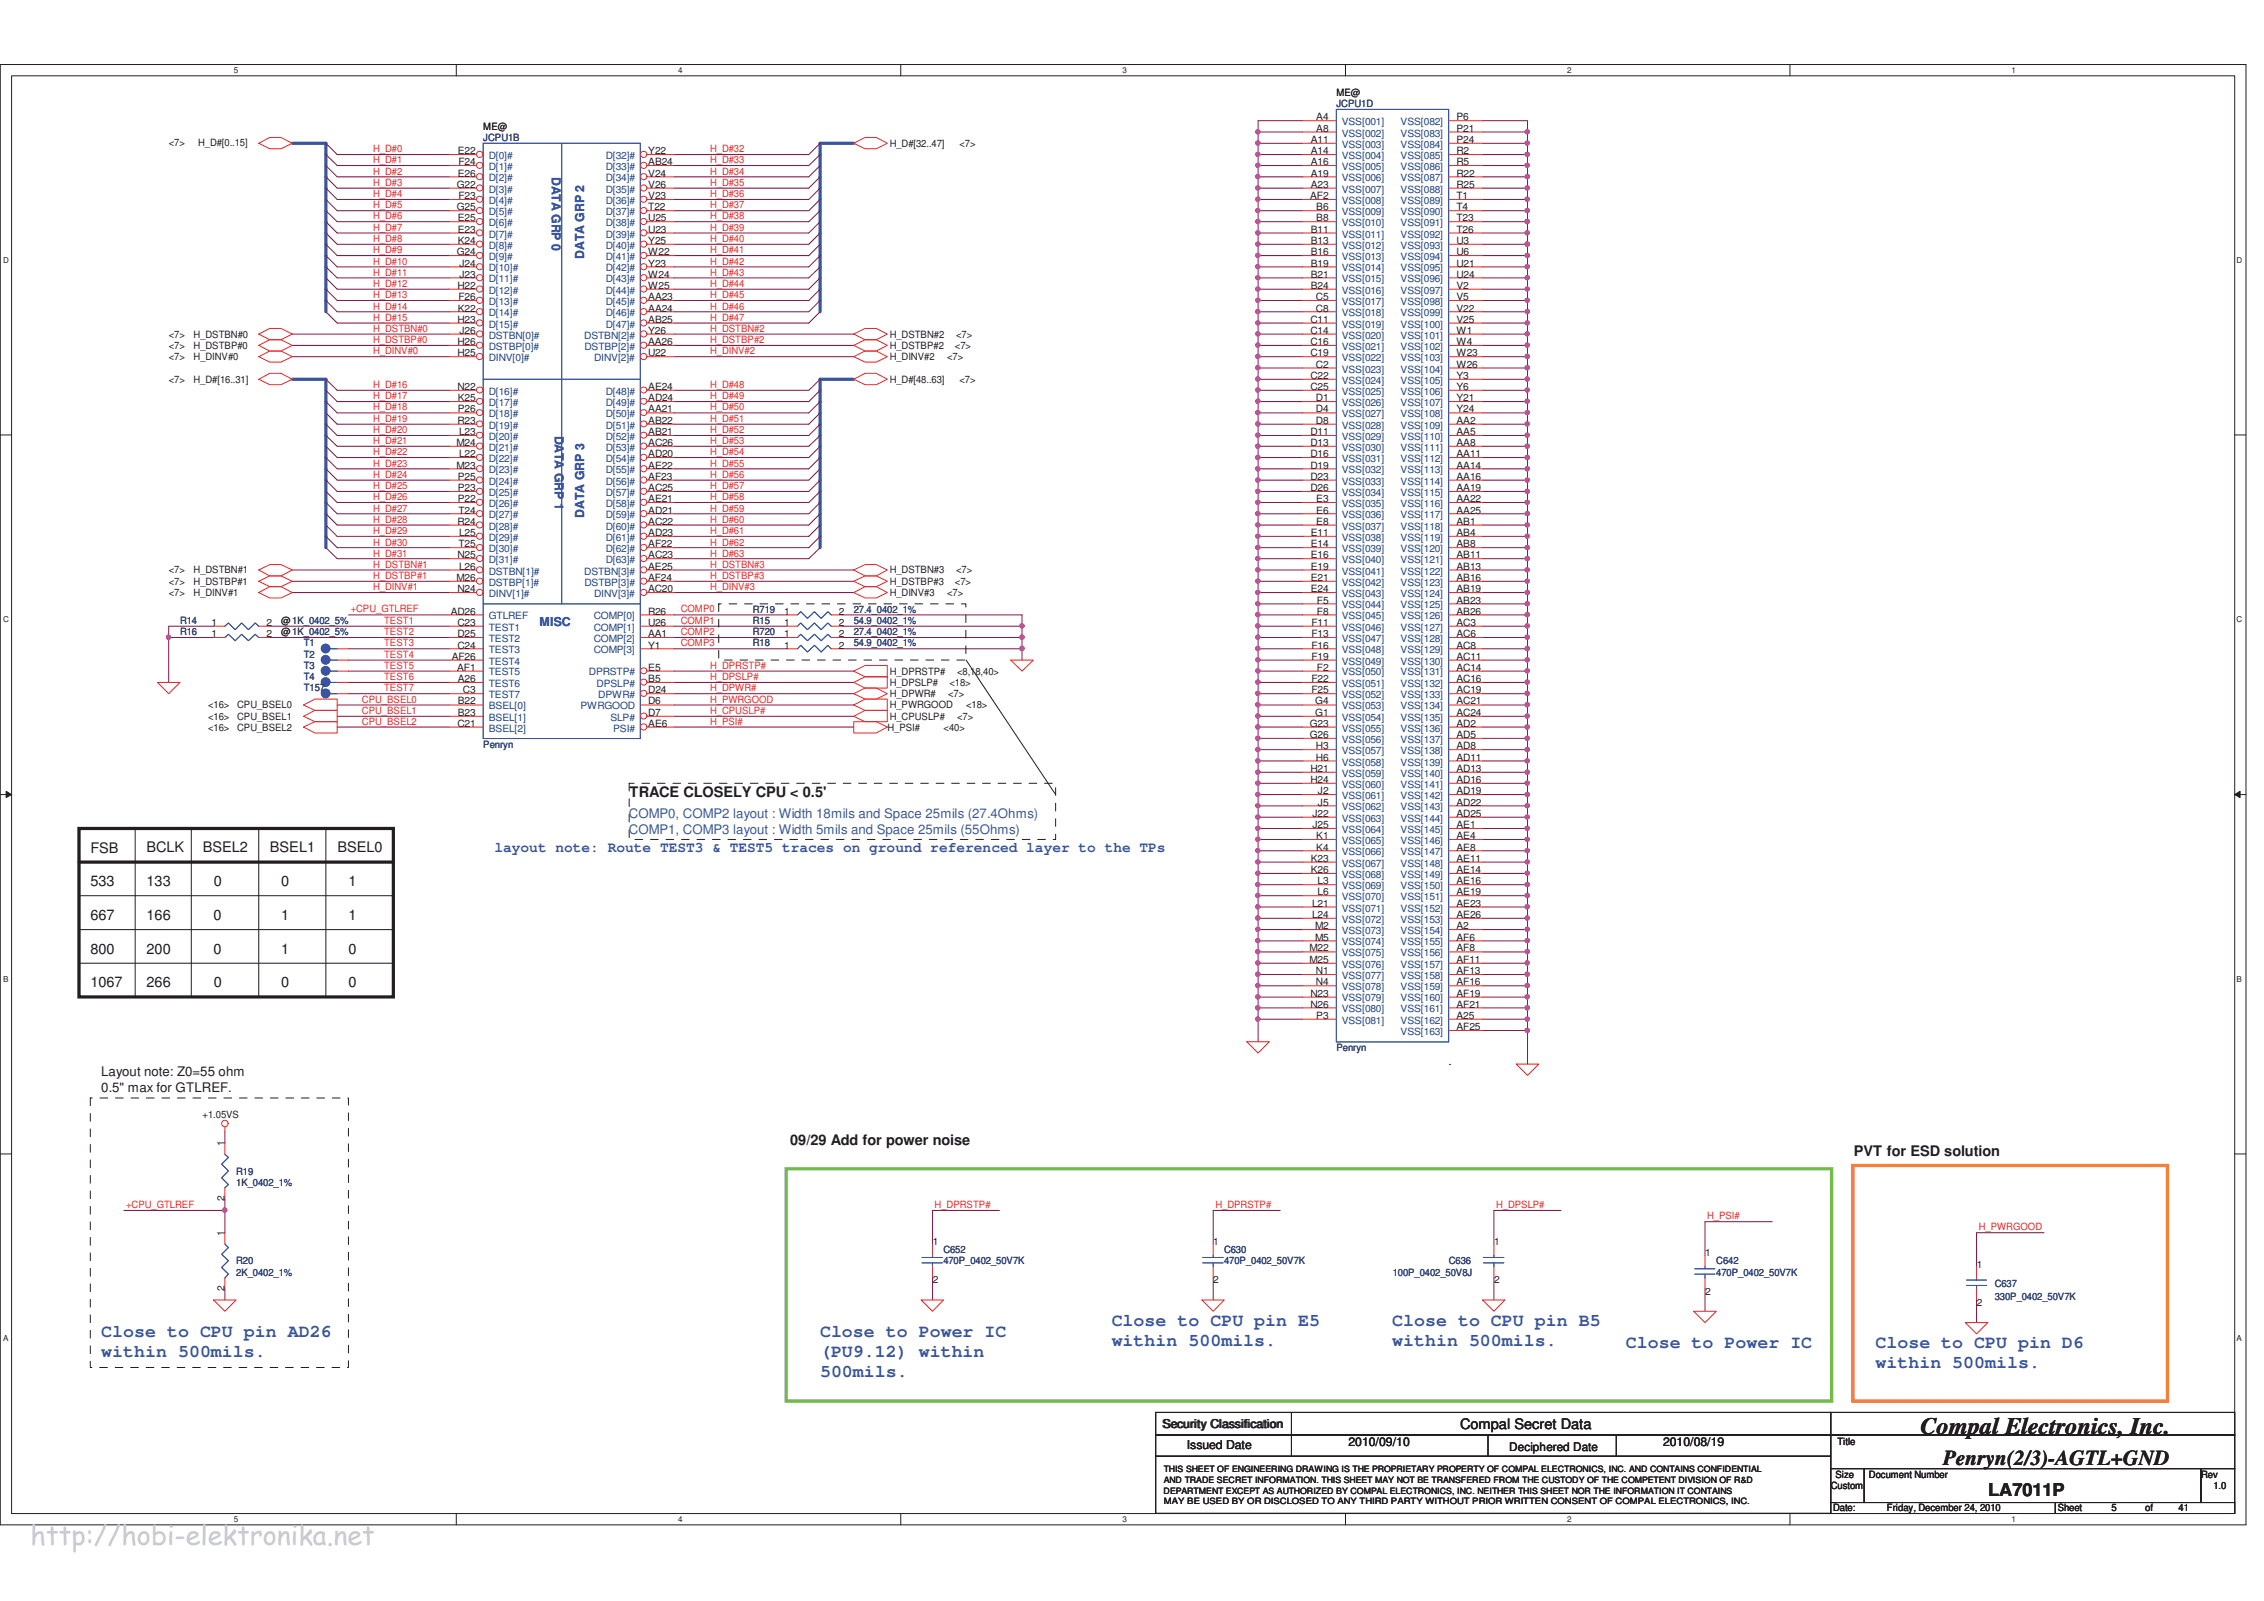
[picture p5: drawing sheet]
<svg xmlns="http://www.w3.org/2000/svg" width="297mm" height="210mm" viewBox="0 0 297 210" stroke-linecap="round" stroke-linejoin="round" font-family="sans-serif">
<defs><g id="words">
<text font-size="3.5" fill="#c7c9cb" x="4" y="202.6">http://hobi-elektronika.net</text>
<text font-size="3.1" fill="#221e1f" x="252" y="188">Compal Electronics, Inc.</text>
<text font-size="2.8" fill="#221e1f" x="254.9" y="192.2">Penryn(2/3)-AGTL+GND</text>
<g font-size="2.3" fill="#3a53a4">
<text x="145.9" y="173.9">Close to CPU pin E5</text>
<text x="182.7" y="173.9">Close to CPU pin B5</text>
<text x="13.3" y="175.4">Close to CPU pin AD26</text>
<text x="13.3" y="178">within 500mils.</text>
<text x="107.6" y="175.4">Close to Power IC</text>
<text x="107.6" y="178">(PU9.12) within</text>
<text x="145.9" y="176.5">within 500mils.</text>
<text x="182.7" y="176.5">within 500mils.</text>
<text x="213.3" y="176.8">Close to Power IC</text>
<text x="246.1" y="176.9">Close to CPU pin D6</text>
<text x="246.1" y="179.5">within 500mils.</text>
<text x="107.6" y="180.6">500mils.</text>
</g>
<text font-size="2.3" fill="#221e1f" x="260.9" y="196.3">LA7011P</text>
<g font-size="1.9" fill="#221e1f">
<text x="82.6" y="104.5">TRACE CLOSELY CPU &lt; 0.5'</text>
<text x="11.9" y="111.8">FSB</text>
<text x="19.2" y="111.8">BCLK</text>
<text x="26.6" y="111.8">BSEL2</text>
<text x="35.4" y="111.8">BSEL1</text>
<text x="44.3" y="111.8">BSEL0</text>
<text x="11.9" y="116.3">533</text>
<text x="19.2" y="116.3">133</text>
<text x="28" y="116.3">0</text>
<text x="36.9" y="116.3">0</text>
<text x="45.7" y="116.3">1</text>
<text x="11.9" y="120.7">667</text>
<text x="11.9" y="125.1">800</text>
<text x="19.2" y="120.7">166</text>
<text x="19.2" y="125.1">200</text>
<text x="28" y="120.7">0</text>
<text x="28" y="125.1">0</text>
<text x="36.9" y="120.7">1</text>
<text x="36.9" y="125.1">1</text>
<text x="45.7" y="125.1">0</text>
<text x="45.7" y="120.7">1</text>
<text x="11.9" y="129.5">1067</text>
<text x="19.2" y="129.5">266</text>
<text x="28" y="129.5">0</text>
<text x="36.9" y="129.5">0</text>
<text x="45.7" y="129.5">0</text>
<text x="103.7" y="150.2">09/29 Add for power noise</text>
<text x="243.2" y="151.7">PVT for ESD solution</text>
<text x="191.6" y="187.4">Compal Secret Data</text>
</g>
<text font-size="1.9" fill="#3a53a4" x="64.9" y="111.7">layout note: Route TEST3 &amp; TEST5 traces on ground referenced layer to the TPs</text>
<g font-size="1.7" fill="#3a53a4">
<text x="82.5" y="107.3">COMP0, COMP2 layout : Width 18mils and Space 25mils (27.4Ohms)</text>
<text x="82.5" y="109.4">COMP1, COMP3 layout : Width 5mils and Space 25mils (55Ohms)</text>
</g>
<g font-size="1.7" fill="#221e1f">
<text x="13.3" y="141.2">Layout note: Z0=55 ohm</text>
<text x="13.3" y="143.2">0.5&quot; max for GTLREF.</text>
</g>
<g font-size="1.6" fill="#3a53a4">
<text x="72.4" y="23.2" transform="rotate(90 72.4 23.2)">DATA GRP 0</text>
<text x="76.7" y="34" transform="rotate(-90 76.7 34)">DATA GRP 2</text>
<text x="72.8" y="57.1" transform="rotate(90 72.8 57.1)">DATA GRP 1</text>
<text x="76.7" y="67.9" transform="rotate(-90 76.7 67.9)">DATA GRP 3</text>
<text x="70.8" y="82.2">MISC</text>
</g>
<g font-size="1.6" fill="#221e1f">
<text x="152.5" y="187.3">Security Classification</text>
<text x="155.7" y="190.1">Issued Date</text>
<text x="176.9" y="189.7">2010/09/10</text>
<text x="198" y="190.3">Deciphered Date</text>
<text x="218.2" y="189.7">2010/08/19</text>
</g>
<g font-size="1.3" fill="#221e1f">
<text x="63.4" y="17">ME@</text>
<text x="172.7" y="17.3">A8</text>
<text x="172.7" y="15.8">A4</text>
<text x="175.3" y="12.6">ME@</text>
<text x="191.1" y="15.8">P6</text>
<text x="191.1" y="17.3">P21</text>
<text x="22.1" y="19.1">&lt;7&gt;</text>
<text x="26" y="19.1">H_D#[0..15]</text>
<text x="60.1" y="20.2">E22</text>
<text x="60.1" y="23.2">E26</text>
<text x="60.1" y="21.7">F24</text>
<text x="85.1" y="20.2">Y22</text>
<text x="85.1" y="21.7">AB24</text>
<text x="85.1" y="23.2">V24</text>
<text x="116.7" y="19.2">H_D#[32..47]</text>
<text x="125.9" y="19.2">&lt;7&gt;</text>
<text x="172" y="18.7">A11</text>
<text x="172" y="20.2">A14</text>
<text x="172" y="21.7">A16</text>
<text x="172" y="23.2">A19</text>
<text x="191.1" y="18.7">P24</text>
<text x="191.1" y="20.2">R2</text>
<text x="191.1" y="21.7">R5</text>
<text x="191.1" y="23.2">R22</text>
<text x="59.9" y="24.6">G22</text>
<text x="59.9" y="27.6">G25</text>
<text x="60.1" y="29">E25</text>
<text x="60.1" y="26.1">F23</text>
<text x="85.1" y="24.6">V26</text>
<text x="85.1" y="26.1">V23</text>
<text x="85.1" y="27.6">T22</text>
<text x="85.1" y="29">U25</text>
<text x="171.9" y="26.1">AF2</text>
<text x="172" y="24.6">A23</text>
<text x="172.7" y="27.6">B6</text>
<text x="172.7" y="29">B8</text>
<text x="191.1" y="24.6">R25</text>
<text x="191.1" y="26.1">T1</text>
<text x="191.1" y="27.6">T4</text>
<text x="191.1" y="29">T23</text>
<text x="59.9" y="33.5">G24</text>
<text x="60.1" y="30.5">E23</text>
<text x="60.1" y="32">K24</text>
<text x="60.3" y="35">J24</text>
<text x="85.1" y="30.5">U23</text>
<text x="85.1" y="32">Y25</text>
<text x="85.1" y="33.5">W22</text>
<text x="85.1" y="35">Y23</text>
<text x="172" y="30.5">B11</text>
<text x="172" y="32">B13</text>
<text x="172" y="33.5">B16</text>
<text x="172" y="35">B19</text>
<text x="191.1" y="30.5">T26</text>
<text x="191.1" y="32">U3</text>
<text x="191.1" y="33.5">U6</text>
<text x="191.1" y="35">U21</text>
<text x="60" y="37.9">H22</text>
<text x="60.1" y="40.9">K22</text>
<text x="60.1" y="39.4">F26</text>
<text x="60.3" y="36.4">J23</text>
<text x="85.1" y="36.4">W24</text>
<text x="85.1" y="37.9">W25</text>
<text x="85.1" y="39.4">AA23</text>
<text x="85.1" y="40.9">AA24</text>
<text x="172" y="36.4">B21</text>
<text x="172" y="37.9">B24</text>
<text x="172.7" y="39.4">C5</text>
<text x="172.7" y="40.9">C8</text>
<text x="191.1" y="36.4">U24</text>
<text x="191.1" y="37.9">V2</text>
<text x="191.1" y="39.4">V5</text>
<text x="191.1" y="40.9">V22</text>
<text x="22.1" y="44.3">&lt;7&gt;</text>
<text x="22.1" y="45.8">&lt;7&gt;</text>
<text x="22.1" y="47.2">&lt;7&gt;</text>
<text x="25.4" y="44.3">H_DSTBN#0</text>
<text x="25.4" y="45.8">H_DSTBP#0</text>
<text x="25.4" y="47.2">H_DINV#0</text>
<text x="60" y="42.3">H23</text>
<text x="60" y="46.7">H25</text>
<text x="60" y="45.3">H26</text>
<text x="60.3" y="43.8">J26</text>
<text x="85" y="46.7">U22</text>
<text x="85" y="45.3">AA26</text>
<text x="85" y="43.8">Y26</text>
<text x="85.1" y="42.3">AB25</text>
<text x="116.7" y="44.3">H_DSTBN#2</text>
<text x="116.7" y="45.8">H_DSTBP#2</text>
<text x="116.7" y="47.2">H_DINV#2</text>
<text x="124.3" y="47.2">&lt;7&gt;</text>
<text x="125.3" y="45.8">&lt;7&gt;</text>
<text x="125.5" y="44.3">&lt;7&gt;</text>
<text x="171.9" y="42.3">C11</text>
<text x="171.9" y="43.8">C14</text>
<text x="171.9" y="45.3">C16</text>
<text x="171.9" y="46.7">C19</text>
<text x="191.1" y="42.3">V25</text>
<text x="191.1" y="43.8">W1</text>
<text x="191.1" y="45.3">W4</text>
<text x="191.1" y="46.7">W23</text>
<text x="22.1" y="50.2">&lt;7&gt;</text>
<text x="25.4" y="50.2">H_D#[16..31]</text>
<text x="60" y="51.1">N22</text>
<text x="60.1" y="52.6">K25</text>
<text x="85.1" y="51.1">AE24</text>
<text x="85.1" y="52.6">AD24</text>
<text x="116.7" y="50.2">H_D#[48..63]</text>
<text x="125.9" y="50.2">&lt;7&gt;</text>
<text x="171.9" y="49.7">C22</text>
<text x="171.9" y="51.1">C25</text>
<text x="172.7" y="48.2">C2</text>
<text x="172.7" y="52.6">D1</text>
<text x="191.1" y="48.2">W26</text>
<text x="191.1" y="49.7">Y3</text>
<text x="191.1" y="52.6">Y21</text>
<text x="191.1" y="51.1">Y6</text>
<text x="59.9" y="58.5">M24</text>
<text x="60" y="55.6">R23</text>
<text x="60.1" y="54.1">P26</text>
<text x="60.2" y="57">L23</text>
<text x="60.2" y="60">L22</text>
<text x="85.1" y="54.1">AA21</text>
<text x="85.1" y="55.6">AB22</text>
<text x="85.1" y="57">AB21</text>
<text x="85.1" y="58.5">AC26</text>
<text x="85.1" y="60">AD20</text>
<text x="171.9" y="57">D11</text>
<text x="171.9" y="58.5">D13</text>
<text x="171.9" y="60">D16</text>
<text x="172.7" y="54.1">D4</text>
<text x="172.7" y="55.6">D8</text>
<text x="191.1" y="54.1">Y24</text>
<text x="191.1" y="55.6">AA2</text>
<text x="191.1" y="57">AA5</text>
<text x="191.1" y="58.5">AA8</text>
<text x="191.1" y="60">AA11</text>
<text x="59.9" y="61.5">M23</text>
<text x="60.1" y="62.9">P25</text>
<text x="60.1" y="64.4">P23</text>
<text x="60.1" y="65.9">P22</text>
<text x="85.1" y="61.5">AE22</text>
<text x="85.1" y="62.9">AF23</text>
<text x="85.1" y="64.4">AC25</text>
<text x="85.1" y="65.9">AE21</text>
<text x="171.9" y="61.5">D19</text>
<text x="171.9" y="62.9">D23</text>
<text x="171.9" y="64.4">D26</text>
<text x="172.7" y="65.9">E3</text>
<text x="191.1" y="61.5">AA14</text>
<text x="191.1" y="62.9">AA16</text>
<text x="191.1" y="64.4">AA19</text>
<text x="191.1" y="65.9">AA22</text>
<text x="60" y="68.8">R24</text>
<text x="60.1" y="67.3">T24</text>
<text x="60.1" y="71.8">T25</text>
<text x="60.2" y="70.3">L25</text>
<text x="85.1" y="67.3">AD21</text>
<text x="85.1" y="68.8">AC22</text>
<text x="85.1" y="70.3">AD23</text>
<text x="85.1" y="71.8">AF22</text>
<text x="172" y="70.3">E11</text>
<text x="172" y="71.8">E14</text>
<text x="172.7" y="67.3">E6</text>
<text x="172.7" y="68.8">E8</text>
<text x="191.1" y="67.3">AA25</text>
<text x="191.1" y="68.8">AB1</text>
<text x="191.1" y="70.3">AB4</text>
<text x="191.1" y="71.8">AB8</text>
<text x="22.1" y="75.2">&lt;7&gt;</text>
<text x="22.1" y="76.7">&lt;7&gt;</text>
<text x="25.4" y="75.2">H_DSTBN#1</text>
<text x="25.4" y="76.7">H_DSTBP#1</text>
<text x="59.9" y="76.2">M26</text>
<text x="60" y="73.2">N25</text>
<text x="60" y="77.7">N24</text>
<text x="60.2" y="74.7">L26</text>
<text x="85" y="77.7">AC20</text>
<text x="85" y="76.2">AF24</text>
<text x="85" y="74.7">AE25</text>
<text x="85.1" y="73.2">AC23</text>
<text x="116.7" y="75.2">H_DSTBN#3</text>
<text x="116.7" y="76.7">H_DSTBP#3</text>
<text x="125.3" y="76.7">&lt;7&gt;</text>
<text x="125.5" y="75.2">&lt;7&gt;</text>
<text x="172" y="73.2">E16</text>
<text x="172" y="74.7">E19</text>
<text x="172" y="76.2">E21</text>
<text x="172" y="77.7">E24</text>
<text x="191.1" y="73.2">AB11</text>
<text x="191.1" y="74.7">AB13</text>
<text x="191.1" y="76.2">AB16</text>
<text x="191.1" y="77.7">AB19</text>
<text x="22.1" y="78.1">&lt;7&gt;</text>
<text x="25.4" y="78.1">H_DINV#1</text>
<text x="27.8" y="82.1">1</text>
<text x="27.8" y="83.6">1</text>
<text x="35" y="82.1">2</text>
<text x="35" y="83.6">2</text>
<text x="36.9" y="81.8">@1K_0402_5%</text>
<text x="36.9" y="83.3">@1K_0402_5%</text>
<text x="59.1" y="80.6">AD26</text>
<text x="60" y="83.6">D25</text>
<text x="60" y="82.1">C23</text>
<text x="85" y="80.6">R26</text>
<text x="85" y="82.1">U26</text>
<text x="85" y="83.6">AA1</text>
<text x="102.9" y="82.1">1</text>
<text x="102.9" y="83.6">1</text>
<text x="102.9" y="80.6">1</text>
<text x="110.1" y="82.1">2</text>
<text x="110.1" y="83.6">2</text>
<text x="110.1" y="80.6">2</text>
<text x="116.7" y="78.1">H_DINV#3</text>
<text x="124.3" y="78.1">&lt;7&gt;</text>
<text x="172.1" y="82.1">F11</text>
<text x="172.1" y="83.6">F13</text>
<text x="172.8" y="79.2">F5</text>
<text x="172.8" y="80.6">F8</text>
<text x="191.1" y="79.2">AB23</text>
<text x="191.1" y="80.6">AB26</text>
<text x="191.1" y="82.1">AC3</text>
<text x="191.1" y="83.6">AC6</text>
<text x="59.3" y="86.5">AF26</text>
<text x="60" y="88">AF1</text>
<text x="60" y="85.1">C24</text>
<text x="60.1" y="89.4">A26</text>
<text x="85" y="85.1">Y1</text>
<text x="85.1" y="89.4">B5</text>
<text x="85.1" y="88">E5</text>
<text x="102.9" y="85.1">1</text>
<text x="110.1" y="85.1">2</text>
<text x="116.7" y="88.5">H_DPRSTP#</text>
<text x="116.7" y="90">H_DPSLP#</text>
<text x="124.6" y="90">&lt;18&gt;</text>
<text x="125.6" y="88.5">&lt;8,18,40&gt;</text>
<text x="172.1" y="85.1">F16</text>
<text x="172.1" y="86.5">F19</text>
<text x="172.1" y="89.4">F22</text>
<text x="172.8" y="88">F2</text>
<text x="191.1" y="85.1">AC8</text>
<text x="191.1" y="86.5">AC11</text>
<text x="191.1" y="88">AC14</text>
<text x="191.1" y="89.4">AC16</text>
<text x="27.3" y="92.9">&lt;16&gt;</text>
<text x="27.3" y="94.4">&lt;16&gt;</text>
<text x="27.3" y="95.9">&lt;16&gt;</text>
<text x="31.1" y="92.9">CPU_BSEL0</text>
<text x="31.1" y="94.4">CPU_BSEL1</text>
<text x="31.1" y="95.9">CPU_BSEL2</text>
<text x="60" y="95.3">C21</text>
<text x="60.1" y="92.4">B22</text>
<text x="60.1" y="93.9">B23</text>
<text x="60.7" y="90.9">C3</text>
<text x="85" y="93.9">D7</text>
<text x="85" y="92.4">D6</text>
<text x="85.1" y="90.9">D24</text>
<text x="85.1" y="95.3">AE6</text>
<text x="116.4" y="95.9">H_PSI#</text>
<text x="116.7" y="94.4">H_CPUSLP#</text>
<text x="116.7" y="91.4">H_DPWR#</text>
<text x="116.7" y="92.9">H_PWRGOOD</text>
<text x="123.8" y="95.9">&lt;40&gt;</text>
<text x="124.4" y="91.4">&lt;7&gt;</text>
<text x="125.6" y="94.4">&lt;7&gt;</text>
<text x="126.8" y="92.9">&lt;18&gt;</text>
<text x="171.9" y="95.3">G23</text>
<text x="172.1" y="90.9">F25</text>
<text x="172.6" y="92.4">G4</text>
<text x="172.6" y="93.9">G1</text>
<text x="191.1" y="90.9">AC19</text>
<text x="191.1" y="92.4">AC21</text>
<text x="191.1" y="93.9">AC24</text>
<text x="191.1" y="95.3">AD2</text>
<text x="171.9" y="96.8">G26</text>
<text x="171.9" y="101.3">H21</text>
<text x="172.7" y="98.3">H3</text>
<text x="172.7" y="99.8">H6</text>
<text x="191.1" y="96.8">AD5</text>
<text x="191.1" y="98.3">AD8</text>
<text x="191.1" y="99.8">AD11</text>
<text x="191.1" y="101.3">AD13</text>
<text x="171.9" y="102.7">H24</text>
<text x="172.2" y="107.1">J22</text>
<text x="172.9" y="104.2">J2</text>
<text x="172.9" y="105.7">J5</text>
<text x="191.1" y="102.7">AD16</text>
<text x="191.1" y="104.2">AD19</text>
<text x="191.1" y="105.7">AD22</text>
<text x="191.1" y="107.1">AD25</text>
<text x="172" y="113">K23</text>
<text x="172.2" y="108.6">J25</text>
<text x="172.7" y="110.1">K1</text>
<text x="172.7" y="111.6">K4</text>
<text x="191.1" y="113">AE11</text>
<text x="191.1" y="108.6">AE1</text>
<text x="191.1" y="110.1">AE4</text>
<text x="191.1" y="111.6">AE8</text>
<text x="172" y="114.5">K26</text>
<text x="172.1" y="118.9">L21</text>
<text x="172.9" y="116">L3</text>
<text x="172.9" y="117.4">L6</text>
<text x="191.1" y="118.9">AE23</text>
<text x="191.1" y="117.4">AE19</text>
<text x="191.1" y="114.5">AE14</text>
<text x="191.1" y="116">AE16</text>
<text x="171.8" y="124.8">M22</text>
<text x="172.1" y="120.4">L24</text>
<text x="172.5" y="121.9">M2</text>
<text x="172.5" y="123.4">M5</text>
<text x="191.1" y="124.8">AF8</text>
<text x="191.1" y="123.4">AF6</text>
<text x="191.1" y="121.9">A2</text>
<text x="191.1" y="120.4">AE26</text>
<text x="171.8" y="126.3">M25</text>
<text x="171.9" y="130.7">N23</text>
<text x="172.7" y="127.7">N1</text>
<text x="172.7" y="129.2">N4</text>
<text x="191.1" y="130.7">AF19</text>
<text x="191.1" y="129.2">AF16</text>
<text x="191.1" y="127.7">AF13</text>
<text x="191.1" y="126.3">AF11</text>
<text x="171.9" y="132.2">N26</text>
<text x="172.7" y="133.6">P3</text>
<text x="191.1" y="133.6">A25</text>
<text x="191.1" y="132.2">AF21</text>
<text x="191.1" y="135.1">AF25</text>
<text x="190.1" y="139.6">.</text>
<text x="26.6" y="146.7">+1.05VS</text>
<text x="29.5" y="150.4" transform="rotate(-90 29.5 150.4)">1</text>
<text x="29.5" y="157.6" transform="rotate(-90 29.5 157.6)">2</text>
<text x="29.5" y="162.1" transform="rotate(-90 29.5 162.1)">1</text>
<text x="122.4" y="163.3">1</text>
<text x="159.2" y="163.3">1</text>
<text x="196" y="163.3">1</text>
<text x="223.7" y="164.8">1</text>
<text x="259.4" y="166.3">1</text>
<text x="29.5" y="169.4" transform="rotate(-90 29.5 169.4)">2</text>
<text x="122.4" y="168.3">2</text>
<text x="159.2" y="168.3">2</text>
<text x="196" y="168.3">2</text>
<text x="223.7" y="169.8">2</text>
<text x="259.4" y="171.2">2</text>
<text x="241.1" y="189.5">Title</text>
<text x="240.2" y="195.3">Custom</text>
<text x="240.8" y="193.8">Size</text>
<text x="245.2" y="193.8">Document Number</text>
<text x="288.8" y="193.8">Rev</text>
<text x="290.4" y="195.3">1.0</text>
<text x="240.5" y="198.2">Date:</text>
<text x="247.6" y="198.2">Friday, December 24, 2010</text>
<text x="270" y="198.2">Sheet</text>
<text x="277" y="198.2">5</text>
<text x="281.4" y="198.2">of</text>
<text x="285.8" y="198.2">41</text>
</g>
<g font-size="1.3" fill="#2d2d72">
<text x="175.3" y="14.1">JCPU1D</text>
<text x="63.4" y="18.5">JCPU1B</text>
<text x="23.6" y="81.8">R14</text>
<text x="23.6" y="83.3">R16</text>
<text x="98.8" y="81.8">R15</text>
<text x="98.8" y="83.3">R720</text>
<text x="98.8" y="80.4">R719</text>
<text x="112" y="81.8">54.9_0402_1%</text>
<text x="112" y="83.3">27.4_0402_1%</text>
<text x="112" y="80.4">27.4_0402_1%</text>
<text x="39.8" y="89.2">T4</text>
<text x="39.8" y="87.7">T3</text>
<text x="39.8" y="84.8">T1</text>
<text x="39.8" y="86.3">T2</text>
<text x="98.8" y="84.8">R18</text>
<text x="112" y="84.8">54.9_0402_1%</text>
<text x="39.8" y="90.7">T157</text>
<text x="63.4" y="98">Penryn</text>
<text x="175.3" y="137.8">Penryn</text>
<text x="31" y="154.1">R19</text>
<text x="31" y="155.5">1K_0402_1%</text>
<text x="31" y="165.8">R20</text>
<text x="31" y="167.3">2K_0402_1%</text>
<text x="123.8" y="164.3">C652</text>
<text x="123.8" y="165.8">470P_0402_50V7K</text>
<text x="160.6" y="164.3">C630</text>
<text x="160.6" y="165.8">470P_0402_50V7K</text>
<text x="182.7" y="167.3">100P_0402_50V8J</text>
<text x="190.1" y="165.8">C636</text>
<text x="225.2" y="165.8">C642</text>
<text x="225.2" y="167.3">470P_0402_50V7K</text>
<text x="261.7" y="168.8">C637</text>
<text x="261.7" y="170.5">330P_0402_50V7K</text>
</g>
<g font-size="1.3" fill="#1d437e">
<text x="176" y="17.9">VSS[002]</text>
<text x="176" y="16.4">VSS[001]</text>
<text x="183.8" y="16.4">VSS[082]</text>
<text x="183.8" y="17.9">VSS[083]</text>
<text x="64.1" y="20.9">D[0]#</text>
<text x="64.1" y="22.3">D[1]#</text>
<text x="64.1" y="23.8">D[2]#</text>
<text x="79.5" y="20.9">D[32]#</text>
<text x="79.5" y="22.3">D[33]#</text>
<text x="79.5" y="23.8">D[34]#</text>
<text x="176" y="19.4">VSS[003]</text>
<text x="176" y="20.9">VSS[004]</text>
<text x="176" y="22.3">VSS[005]</text>
<text x="176" y="23.8">VSS[006]</text>
<text x="183.8" y="19.4">VSS[084]</text>
<text x="183.8" y="20.9">VSS[085]</text>
<text x="183.8" y="22.3">VSS[086]</text>
<text x="183.8" y="23.8">VSS[087]</text>
<text x="64.1" y="25.3">D[3]#</text>
<text x="64.1" y="26.8">D[4]#</text>
<text x="64.1" y="28.2">D[5]#</text>
<text x="64.1" y="29.7">D[6]#</text>
<text x="79.5" y="25.3">D[35]#</text>
<text x="79.5" y="26.8">D[36]#</text>
<text x="79.5" y="28.2">D[37]#</text>
<text x="79.5" y="29.7">D[38]#</text>
<text x="176" y="25.3">VSS[007]</text>
<text x="176" y="26.8">VSS[008]</text>
<text x="176" y="28.2">VSS[009]</text>
<text x="176" y="29.7">VSS[010]</text>
<text x="183.8" y="25.3">VSS[088]</text>
<text x="183.8" y="26.8">VSS[089]</text>
<text x="183.8" y="28.2">VSS[090]</text>
<text x="183.8" y="29.7">VSS[091]</text>
<text x="64.1" y="35.6">D[10]#</text>
<text x="64.1" y="31.2">D[7]#</text>
<text x="64.1" y="32.6">D[8]#</text>
<text x="64.1" y="34.1">D[9]#</text>
<text x="79.5" y="31.2">D[39]#</text>
<text x="79.5" y="32.6">D[40]#</text>
<text x="79.5" y="34.1">D[41]#</text>
<text x="79.5" y="35.6">D[42]#</text>
<text x="176" y="31.2">VSS[011]</text>
<text x="176" y="32.6">VSS[012]</text>
<text x="176" y="34.1">VSS[013]</text>
<text x="176" y="35.6">VSS[014]</text>
<text x="183.8" y="31.2">VSS[092]</text>
<text x="183.8" y="32.6">VSS[093]</text>
<text x="183.8" y="34.1">VSS[094]</text>
<text x="183.8" y="35.6">VSS[095]</text>
<text x="64.1" y="37">D[11]#</text>
<text x="64.1" y="38.5">D[12]#</text>
<text x="64.1" y="40">D[13]#</text>
<text x="64.1" y="41.5">D[14]#</text>
<text x="79.5" y="37">D[43]#</text>
<text x="79.5" y="38.5">D[44]#</text>
<text x="79.5" y="40">D[45]#</text>
<text x="79.5" y="41.5">D[46]#</text>
<text x="176" y="37">VSS[015]</text>
<text x="176" y="38.5">VSS[016]</text>
<text x="176" y="40">VSS[017]</text>
<text x="176" y="41.5">VSS[018]</text>
<text x="183.8" y="37">VSS[096]</text>
<text x="183.8" y="38.5">VSS[097]</text>
<text x="183.8" y="40">VSS[098]</text>
<text x="183.8" y="41.5">VSS[099]</text>
<text x="64.1" y="43">D[15]#</text>
<text x="64.1" y="47.4">DINV[0]#</text>
<text x="64.1" y="44.4">DSTBN[0]#</text>
<text x="64.1" y="45.9">DSTBP[0]#</text>
<text x="76.7" y="44.4">DSTBN[2]#</text>
<text x="76.7" y="45.9">DSTBP[2]#</text>
<text x="78" y="47.4">DINV[2]#</text>
<text x="79.5" y="43">D[47]#</text>
<text x="176" y="43">VSS[019]</text>
<text x="176" y="44.4">VSS[020]</text>
<text x="176" y="45.9">VSS[021]</text>
<text x="176" y="47.4">VSS[022]</text>
<text x="183.8" y="43">VSS[100]</text>
<text x="183.8" y="44.4">VSS[101]</text>
<text x="183.8" y="45.9">VSS[102]</text>
<text x="183.8" y="47.4">VSS[103]</text>
<text x="64.1" y="51.8">D[16]#</text>
<text x="64.1" y="53.2">D[17]#</text>
<text x="79.5" y="51.8">D[48]#</text>
<text x="79.5" y="53.2">D[49]#</text>
<text x="176" y="48.9">VSS[023]</text>
<text x="176" y="50.3">VSS[024]</text>
<text x="176" y="51.8">VSS[025]</text>
<text x="176" y="53.2">VSS[026]</text>
<text x="183.8" y="48.9">VSS[104]</text>
<text x="183.8" y="50.3">VSS[105]</text>
<text x="183.8" y="53.2">VSS[107]</text>
<text x="183.8" y="51.8">VSS[106]</text>
<text x="64.1" y="54.7">D[18]#</text>
<text x="64.1" y="56.2">D[19]#</text>
<text x="64.1" y="57.7">D[20]#</text>
<text x="64.1" y="59.1">D[21]#</text>
<text x="79.5" y="54.7">D[50]#</text>
<text x="79.5" y="56.2">D[51]#</text>
<text x="79.5" y="57.7">D[52]#</text>
<text x="79.5" y="59.1">D[53]#</text>
<text x="176" y="54.7">VSS[027]</text>
<text x="176" y="56.2">VSS[028]</text>
<text x="176" y="57.7">VSS[029]</text>
<text x="176" y="59.1">VSS[030]</text>
<text x="183.8" y="54.7">VSS[108]</text>
<text x="183.8" y="56.2">VSS[109]</text>
<text x="183.8" y="57.7">VSS[110]</text>
<text x="183.8" y="59.1">VSS[111]</text>
<text x="64.1" y="60.6">D[22]#</text>
<text x="64.1" y="62.1">D[23]#</text>
<text x="64.1" y="63.6">D[24]#</text>
<text x="64.1" y="65.1">D[25]#</text>
<text x="79.5" y="60.6">D[54]#</text>
<text x="79.5" y="62.1">D[55]#</text>
<text x="79.5" y="63.6">D[56]#</text>
<text x="79.5" y="65.1">D[57]#</text>
<text x="176" y="60.6">VSS[031]</text>
<text x="176" y="62.1">VSS[032]</text>
<text x="176" y="63.6">VSS[033]</text>
<text x="176" y="65.1">VSS[034]</text>
<text x="183.8" y="60.6">VSS[112]</text>
<text x="183.8" y="62.1">VSS[113]</text>
<text x="183.8" y="63.6">VSS[114]</text>
<text x="183.8" y="65.1">VSS[115]</text>
<text x="64.1" y="66.5">D[26]#</text>
<text x="64.1" y="68">D[27]#</text>
<text x="64.1" y="69.5">D[28]#</text>
<text x="64.1" y="70.9">D[29]#</text>
<text x="79.5" y="66.5">D[58]#</text>
<text x="79.5" y="68">D[59]#</text>
<text x="79.5" y="69.5">D[60]#</text>
<text x="79.5" y="70.9">D[61]#</text>
<text x="176" y="66.5">VSS[035]</text>
<text x="176" y="68">VSS[036]</text>
<text x="176" y="69.5">VSS[037]</text>
<text x="176" y="70.9">VSS[038]</text>
<text x="183.8" y="66.5">VSS[116]</text>
<text x="183.8" y="68">VSS[117]</text>
<text x="183.8" y="69.5">VSS[118]</text>
<text x="183.8" y="70.9">VSS[119]</text>
<text x="64.1" y="72.4">D[30]#</text>
<text x="64.1" y="73.9">D[31]#</text>
<text x="64.1" y="75.4">DSTBN[1]#</text>
<text x="64.1" y="76.8">DSTBP[1]#</text>
<text x="76.7" y="75.4">DSTBN[3]#</text>
<text x="76.7" y="76.8">DSTBP[3]#</text>
<text x="79.5" y="72.4">D[62]#</text>
<text x="79.5" y="73.9">D[63]#</text>
<text x="176" y="72.4">VSS[039]</text>
<text x="176" y="73.9">VSS[040]</text>
<text x="176" y="75.4">VSS[041]</text>
<text x="176" y="76.8">VSS[042]</text>
<text x="183.8" y="72.4">VSS[120]</text>
<text x="183.8" y="73.9">VSS[121]</text>
<text x="183.8" y="75.4">VSS[122]</text>
<text x="183.8" y="76.8">VSS[123]</text>
<text x="64.1" y="78.3">DINV[1]#</text>
<text x="64.1" y="81.2">GTLREF</text>
<text x="64.1" y="82.7">TEST1</text>
<text x="77.9" y="81.2">COMP[0]</text>
<text x="77.9" y="82.7">COMP[1]</text>
<text x="78" y="78.3">DINV[3]#</text>
<text x="176" y="78.3">VSS[043]</text>
<text x="176" y="79.8">VSS[044]</text>
<text x="176" y="81.2">VSS[045]</text>
<text x="176" y="82.7">VSS[046]</text>
<text x="183.8" y="78.3">VSS[124]</text>
<text x="183.8" y="79.8">VSS[125]</text>
<text x="183.8" y="81.2">VSS[126]</text>
<text x="183.8" y="82.7">VSS[127]</text>
<text x="64.1" y="88.6">TEST5</text>
<text x="64.1" y="85.7">TEST3</text>
<text x="64.1" y="84.2">TEST2</text>
<text x="64.1" y="87.2">TEST4</text>
<text x="77.3" y="88.6">DPRSTP#</text>
<text x="77.9" y="84.2">COMP[2]</text>
<text x="77.9" y="85.7">COMP[3]</text>
<text x="176" y="84.2">VSS[047]</text>
<text x="176" y="85.7">VSS[048]</text>
<text x="176" y="87.2">VSS[049]</text>
<text x="176" y="88.6">VSS[050]</text>
<text x="183.8" y="84.2">VSS[128]</text>
<text x="183.8" y="85.7">VSS[129]</text>
<text x="183.8" y="87.2">VSS[130]</text>
<text x="183.8" y="88.6">VSS[131]</text>
<text x="64.1" y="93">BSEL[0]</text>
<text x="64.1" y="94.5">BSEL[1]</text>
<text x="64.1" y="96">BSEL[2]</text>
<text x="64.1" y="90.1">TEST6</text>
<text x="64.1" y="91.5">TEST7</text>
<text x="76.1" y="93">PWRGOOD</text>
<text x="78.3" y="90.1">DPSLP#</text>
<text x="78.5" y="91.5">DPWR#</text>
<text x="80.1" y="94.5">SLP#</text>
<text x="80.4" y="96">PSI#</text>
<text x="176" y="90.1">VSS[051]</text>
<text x="176" y="91.5">VSS[052]</text>
<text x="176" y="93">VSS[053]</text>
<text x="176" y="94.5">VSS[054]</text>
<text x="176" y="96">VSS[055]</text>
<text x="183.8" y="90.1">VSS[132]</text>
<text x="183.8" y="91.5">VSS[133]</text>
<text x="183.8" y="93">VSS[134]</text>
<text x="183.8" y="94.5">VSS[135]</text>
<text x="183.8" y="96">VSS[136]</text>
<text x="176" y="97.4">VSS[056]</text>
<text x="176" y="98.9">VSS[057]</text>
<text x="176" y="100.4">VSS[058]</text>
<text x="176" y="101.9">VSS[059]</text>
<text x="183.8" y="97.4">VSS[137]</text>
<text x="183.8" y="98.9">VSS[138]</text>
<text x="183.8" y="100.4">VSS[139]</text>
<text x="183.8" y="101.9">VSS[140]</text>
<text x="176" y="103.3">VSS[060]</text>
<text x="176" y="104.8">VSS[061]</text>
<text x="176" y="106.3">VSS[062]</text>
<text x="176" y="107.8">VSS[063]</text>
<text x="183.8" y="103.3">VSS[141]</text>
<text x="183.8" y="104.8">VSS[142]</text>
<text x="183.8" y="106.3">VSS[143]</text>
<text x="183.8" y="107.8">VSS[144]</text>
<text x="176" y="109.3">VSS[064]</text>
<text x="176" y="110.7">VSS[065]</text>
<text x="176" y="112.2">VSS[066]</text>
<text x="176" y="113.7">VSS[067]</text>
<text x="183.8" y="113.7">VSS[148]</text>
<text x="183.8" y="109.3">VSS[145]</text>
<text x="183.8" y="110.7">VSS[146]</text>
<text x="183.8" y="112.2">VSS[147]</text>
<text x="176" y="115.2">VSS[068]</text>
<text x="176" y="116.6">VSS[069]</text>
<text x="176" y="118.1">VSS[070]</text>
<text x="176" y="119.6">VSS[071]</text>
<text x="183.8" y="119.6">VSS[152]</text>
<text x="183.8" y="118.1">VSS[151]</text>
<text x="183.8" y="115.2">VSS[149]</text>
<text x="183.8" y="116.6">VSS[150]</text>
<text x="176" y="121">VSS[072]</text>
<text x="176" y="122.5">VSS[073]</text>
<text x="176" y="124">VSS[074]</text>
<text x="176" y="125.4">VSS[075]</text>
<text x="183.8" y="125.4">VSS[156]</text>
<text x="183.8" y="124">VSS[155]</text>
<text x="183.8" y="122.5">VSS[154]</text>
<text x="183.8" y="121">VSS[153]</text>
<text x="176" y="126.9">VSS[076]</text>
<text x="176" y="128.4">VSS[077]</text>
<text x="176" y="129.9">VSS[078]</text>
<text x="176" y="131.3">VSS[079]</text>
<text x="183.8" y="131.3">VSS[160]</text>
<text x="183.8" y="129.9">VSS[159]</text>
<text x="183.8" y="128.4">VSS[158]</text>
<text x="183.8" y="126.9">VSS[157]</text>
<text x="176" y="132.8">VSS[080]</text>
<text x="176" y="134.3">VSS[081]</text>
<text x="183.8" y="134.3">VSS[162]</text>
<text x="183.8" y="132.8">VSS[161]</text>
<text x="183.8" y="135.8">VSS[163]</text>
</g>
<g font-size="1.3" fill="#ec2426">
<text x="49" y="22.9">H_D#2</text>
<text x="49" y="21.4">H_D#1</text>
<text x="49" y="20">H_D#0</text>
<text x="93.2" y="22.9">H_D#34</text>
<text x="93.2" y="21.4">H_D#33</text>
<text x="93.2" y="20">H_D#32</text>
<text x="49" y="25.9">H_D#4</text>
<text x="49" y="24.4">H_D#3</text>
<text x="49" y="28.8">H_D#6</text>
<text x="49" y="27.3">H_D#5</text>
<text x="93.2" y="24.4">H_D#35</text>
<text x="93.2" y="27.3">H_D#37</text>
<text x="93.2" y="28.8">H_D#38</text>
<text x="93.2" y="25.9">H_D#36</text>
<text x="49" y="34.7">H_D#10</text>
<text x="49" y="33.2">H_D#9</text>
<text x="49" y="31.7">H_D#8</text>
<text x="49" y="30.3">H_D#7</text>
<text x="93.2" y="33.2">H_D#41</text>
<text x="93.2" y="30.3">H_D#39</text>
<text x="93.2" y="31.7">H_D#40</text>
<text x="93.2" y="34.7">H_D#42</text>
<text x="49" y="40.6">H_D#14</text>
<text x="49" y="39.1">H_D#13</text>
<text x="49" y="37.6">H_D#12</text>
<text x="49" y="36.2">H_D#11</text>
<text x="93.2" y="40.6">H_D#46</text>
<text x="93.2" y="39.1">H_D#45</text>
<text x="93.2" y="36.2">H_D#43</text>
<text x="93.2" y="37.6">H_D#44</text>
<text x="49" y="42.1">H_D#15</text>
<text x="49" y="46.5">H_DINV#0</text>
<text x="49" y="45">H_DSTBP#0</text>
<text x="49" y="43.5">H_DSTBN#0</text>
<text x="93.2" y="42.1">H_D#47</text>
<text x="93.2" y="46.5">H_DINV#2</text>
<text x="93.2" y="43.5">H_DSTBN#2</text>
<text x="93.2" y="45">H_DSTBP#2</text>
<text x="49" y="50.9">H_D#16</text>
<text x="49" y="53.8">H_D#18</text>
<text x="49" y="52.4">H_D#17</text>
<text x="93.2" y="50.9">H_D#48</text>
<text x="93.2" y="53.8">H_D#50</text>
<text x="93.2" y="52.4">H_D#49</text>
<text x="49" y="56.8">H_D#20</text>
<text x="49" y="55.3">H_D#19</text>
<text x="49" y="59.7">H_D#22</text>
<text x="49" y="58.2">H_D#21</text>
<text x="93.2" y="56.8">H_D#52</text>
<text x="93.2" y="55.3">H_D#51</text>
<text x="93.2" y="59.7">H_D#54</text>
<text x="93.2" y="58.2">H_D#53</text>
<text x="49" y="64.2">H_D#25</text>
<text x="49" y="62.7">H_D#24</text>
<text x="49" y="61.2">H_D#23</text>
<text x="49" y="65.6">H_D#26</text>
<text x="93.2" y="62.7">H_D#56</text>
<text x="93.2" y="61.2">H_D#55</text>
<text x="93.2" y="65.6">H_D#58</text>
<text x="93.2" y="64.2">H_D#57</text>
<text x="49" y="67.1">H_D#27</text>
<text x="49" y="71.5">H_D#30</text>
<text x="49" y="70.1">H_D#29</text>
<text x="49" y="68.6">H_D#28</text>
<text x="93.2" y="67.1">H_D#59</text>
<text x="93.2" y="71.5">H_D#62</text>
<text x="93.2" y="70.1">H_D#61</text>
<text x="93.2" y="68.6">H_D#60</text>
<text x="49" y="73">H_D#31</text>
<text x="49" y="77.4">H_DINV#1</text>
<text x="49" y="76">H_DSTBP#1</text>
<text x="49" y="74.5">H_DSTBN#1</text>
<text x="93.2" y="77.4">H_DINV#3</text>
<text x="93.2" y="74.5">H_DSTBN#3</text>
<text x="93.2" y="76">H_DSTBP#3</text>
<text x="93.2" y="73">H_D#63</text>
<text x="46" y="80.3">+CPU_GTLREF</text>
<text x="50.4" y="83.3">TEST2</text>
<text x="50.4" y="81.8">TEST1</text>
<text x="89.3" y="81.8">COMP1</text>
<text x="89.3" y="80.3">COMP0</text>
<text x="89.3" y="83.3">COMP2</text>
<text x="50.4" y="87.7">TEST5</text>
<text x="50.4" y="84.8">TEST3</text>
<text x="50.4" y="89.2">TEST6</text>
<text x="50.4" y="86.3">TEST4</text>
<text x="89.3" y="84.8">COMP3</text>
<text x="93.2" y="89.2">H_DPSLP#</text>
<text x="93.2" y="87.7">H_DPRSTP#</text>
<text x="47.5" y="95.1">CPU_BSEL2</text>
<text x="47.5" y="93.6">CPU_BSEL1</text>
<text x="47.5" y="92.1">CPU_BSEL0</text>
<text x="50.4" y="90.7">TEST7</text>
<text x="93.2" y="92.1">H_PWRGOOD</text>
<text x="93.2" y="93.6">H_CPUSLP#</text>
<text x="93.2" y="95.1">H_PSI#</text>
<text x="93.2" y="90.7">H_DPWR#</text>
<text x="16.5" y="158.4">+CPU_GTLREF</text>
<text x="122.6" y="158.4">H_DPRSTP#</text>
<text x="159.5" y="158.4">H_DPRSTP#</text>
<text x="196.3" y="158.4">H_DPSLP#</text>
<text x="224" y="159.9">H_PSI#</text>
<text x="259.6" y="161.4">H_PWRGOOD</text>
</g>
<g font-size="1.1" fill="#221e1f">
<text x="30.7" y="9.6">5</text>
<text x="89" y="9.6">4</text>
<text x="147.3" y="9.6">3</text>
<text x="205.6" y="9.6">2</text>
<text x="263.9" y="9.6">1</text>
<text x=".4" y="34.5">D</text>
<text x="293.4" y="34.5">D</text>
<text x=".4" y="81.6">C</text>
<text x="293.4" y="81.6">C</text>
<text x=".4" y="128.7">B</text>
<text x="293.4" y="128.7">B</text>
<text x=".4" y="175.9">A</text>
<text x="293.4" y="175.9">A</text>
<text x="152.7" y="195.9">DEPARTMENT EXCEPT AS AUTHORIZED BY COMPAL ELECTRONICS, INC. NEITHER THIS SHEET NOR THE INFORMATION IT CONTAINS</text>
<text x="152.7" y="194.5">AND TRADE SECRET INFORMATION. THIS SHEET MAY NOT BE TRANSFERED FROM THE CUSTODY OF THE COMPETENT DIVISION OF R&amp;D</text>
<text x="152.7" y="197.3">MAY BE USED BY OR DISCLOSED TO ANY THIRD PARTY WITHOUT PRIOR WRITTEN CONSENT OF COMPAL ELECTRONICS, INC.</text>
<text x="152.7" y="193.1">THIS SHEET OF ENGINEERING DRAWING IS THE PROPRIETARY PROPERTY OF COMPAL ELECTRONICS, INC. AND CONTAINS CONFIDENTIAL</text>
<text x="30.7" y="199.6">5</text>
<text x="89" y="199.6">4</text>
<text x="147.3" y="199.6">3</text>
<text x="205.6" y="199.6">2</text>
<text x="263.9" y="199.6">1</text>
</g>
</g></defs>
<path d="M0 8.5h294.7v191.5h-294.7zM1.5 9.9h291.7v188.6h-291.7z" fill="none" stroke="#221e1f" stroke-width=".13"/>
<g fill="#fff">
<path d="M30.7 8.6h.6v1.2h-.6z"/>
<path d="M30.7 198.7h.6v1.1h-.6z"/>
</g>
<path d="M59.9 8.5v1.4M59.9 198.5v1.5" fill="none" stroke="#221e1f" stroke-width=".13"/>
<g fill="#fff">
<path d="M89 8.6h.6v1.2h-.6z"/>
<path d="M89 198.7h.6v1.1h-.6z"/>
</g>
<path d="M118.2 8.5v1.4M118.2 198.5v1.5" fill="none" stroke="#221e1f" stroke-width=".13"/>
<g fill="#fff">
<path d="M147.4 8.6h.5v1.2h-.5z"/>
<path d="M147.4 198.7h.5v1.1h-.5z"/>
</g>
<path d="M176.5 8.5v1.4M176.5 198.5v1.5" fill="none" stroke="#221e1f" stroke-width=".13"/>
<g fill="#fff">
<path d="M205.7 8.6h.6v1.2h-.6z"/>
<path d="M205.7 198.7h.6v1.1h-.6z"/>
</g>
<path d="M234.8 8.5v1.4M234.8 198.5v1.5" fill="none" stroke="#221e1f" stroke-width=".13"/>
<g fill="#fff">
<path d="M264 8.6h.6v1.2h-.6z"/>
<path d="M264 198.7h.6v1.1h-.6z"/>
<path d="M.4 33.5h.8v1.2h-.8z"/>
<path d="M293.6 33.5h.7v1.2h-.7z"/>
<path d="M.4 80.6h.8v1.2h-.8z"/>
<path d="M293.6 80.6h.7v1.2h-.7z"/>
</g>
<path d="M0 57h1.5M293.2 57h1.5" fill="none" stroke="#221e1f" stroke-width=".13"/>
<g fill="#fff">
<path d="M.4 127.7h.7v1.2h-.7z"/>
<path d="M293.6 127.7h.7v1.2h-.7z"/>
</g>
<path d="M0 104.2h1.5M293.2 104.2h1.5" fill="none" stroke="#221e1f" stroke-width=".13"/>
<path d="M.8 103.8l.7 .4-.7 .4z" fill="#221e1f"/>
<path d="M.8 103.8l.7 .4-.7 .4z" fill="none" stroke="#221e1f" stroke-width=".13"/>
<path d="M293.2 104.2l.7-.4v.8z" fill="#221e1f"/>
<path d="M293.2 104.2l.7-.4v.8z" fill="none" stroke="#221e1f" stroke-width=".13"/>
<g fill="#fff">
<path d="M.4 174.9h.7v1.2h-.7z"/>
<path d="M293.6 174.9h.7v1.2h-.7z"/>
</g>
<path d="M0 151.3h1.5M293.2 151.3h1.5" fill="none" stroke="#221e1f" stroke-width=".13"/>
<g fill="none" stroke="#3a53a4" stroke-width=".42">
<path d="M42.8 23.2v1.5M42.8 27.6v1.5M42.8 30.6v1.4M42.8 33.5v1.5M42.8 39.4v1.5M107.6 23.2v1.5M107.6 26.2v1.4M107.6 33.5v1.5M107.6 36.4v1.5M107.6 39.4v1.5M42.8 55.6v1.5M107.6 51.2v1.5"/>
<path d="M107.6 55.6v1.5M107.6 58.5v1.5M42.8 60v1.5M42.8 65.9v1.5M42.8 70.3v1.5M107.6 64.5v1.4M107.6 67.4v1.5"/>
</g>
<path d="M200.4 120.4v1.5h-5.9" fill="none" stroke="#7f1542" stroke-width=".13"/>
<circle cx="200.4" cy="120.4" r=".29" fill="#b8529f"/>
<circle cx="200.4" cy="120.4" r=".29" fill="none" stroke="#b8529f" stroke-width=".13"/>
<path d="M165.1 15.8v1.5M170.9 33.5h-5.8v1.5" fill="none" stroke="#7f1542" stroke-width=".13"/>
<circle cx="165" cy="33.5" r=".29" fill="#b8529f"/>
<circle cx="165" cy="33.5" r=".29" fill="none" stroke="#b8529f" stroke-width=".13"/>
<path d="M165.1 127.8v1.5" fill="none" stroke="#7f1542" stroke-width=".13"/>
<circle cx="165" cy="127.8" r=".29" fill="#b8529f"/>
<circle cx="165" cy="127.8" r=".29" fill="none" stroke="#b8529f" stroke-width=".13"/>
<path d="M165.1 30.6h5.8" fill="none" stroke="#7f1542" stroke-width=".13"/>
<circle cx="165" cy="30.5" r=".29" fill="#b8529f"/>
<circle cx="165" cy="30.5" r=".29" fill="none" stroke="#b8529f" stroke-width=".13"/>
<path d="M165.1 83.6v1.5" fill="none" stroke="#7f1542" stroke-width=".13"/>
<circle cx="165" cy="83.6" r=".29" fill="#b8529f"/>
<circle cx="165" cy="83.6" r=".29" fill="none" stroke="#b8529f" stroke-width=".13"/>
<path d="M165.1 27.6v1.5M165.1 40.9h5.8M165.1 54.2h5.8M165.1 51.2h5.8M165.1 92.5h5.8M165.1 117.5v1.5M165.1 127.8h5.8M165.1 126.3h5.8" fill="none" stroke="#7f1542" stroke-width=".13"/>
<circle cx="165" cy="117.4" r=".29" fill="#b8529f"/>
<circle cx="165" cy="117.4" r=".29" fill="none" stroke="#b8529f" stroke-width=".13"/>
<path d="M165.1 36.4v1.5M165.1 52.7h5.8M165.1 95.4h5.8" fill="none" stroke="#7f1542" stroke-width=".13"/>
<circle cx="165" cy="36.4" r=".28" fill="#b8529f"/>
<circle cx="165" cy="36.4" r=".28" fill="none" stroke="#b8529f" stroke-width=".13"/>
<path d="M165.1 18.8h5.8M165.1 21.7h5.8M165.1 20.3h5.8M165.1 42.4h5.8M165.1 46.8h5.8M165.1 49.7h5.8M165.1 61.5h5.8M165.1 65.9h5.8M165.1 101.3v1.4M165.1 116h5.8M165.1 113.1h5.8M165.1 110.1h5.8" fill="none" stroke="#7f1542" stroke-width=".13"/>
<circle cx="165" cy="101.3" r=".29" fill="#b8529f"/>
<circle cx="165" cy="101.3" r=".29" fill="none" stroke="#b8529f" stroke-width=".13"/>
<path d="M165.1 26.2h5.8" fill="none" stroke="#7f1542" stroke-width=".13"/>
<circle cx="165" cy="26.1" r=".29" fill="#b8529f"/>
<circle cx="165" cy="26.1" r=".29" fill="none" stroke="#b8529f" stroke-width=".13"/>
<path d="M165.1 123.4v1.5" fill="none" stroke="#7f1542" stroke-width=".13"/>
<circle cx="165" cy="123.4" r=".29" fill="#b8529f"/>
<circle cx="165" cy="123.4" r=".29" fill="none" stroke="#b8529f" stroke-width=".13"/>
<path d="M165.1 89.5v1.5" fill="none" stroke="#7f1542" stroke-width=".13"/>
<circle cx="165" cy="89.5" r=".29" fill="#b8529f"/>
<circle cx="165" cy="89.5" r=".29" fill="none" stroke="#b8529f" stroke-width=".13"/>
<path d="M165.1 71.8v1.5" fill="none" stroke="#7f1542" stroke-width=".13"/>
<circle cx="165" cy="71.8" r=".28" fill="#b8529f"/>
<circle cx="165" cy="71.8" r=".28" fill="none" stroke="#b8529f" stroke-width=".13"/>
<path d="M165.1 80.6v1.5" fill="none" stroke="#7f1542" stroke-width=".13"/>
<circle cx="165" cy="80.6" r=".29" fill="#b8529f"/>
<circle cx="165" cy="80.6" r=".29" fill="none" stroke="#b8529f" stroke-width=".13"/>
<path d="M165.1 17.3h5.8M165.1 23.2h5.8M165.1 74.8h5.8M165.1 88h5.8M165.1 104.2v1.5" fill="none" stroke="#7f1542" stroke-width=".13"/>
<circle cx="165" cy="104.2" r=".28" fill="#b8529f"/>
<circle cx="165" cy="104.2" r=".28" fill="none" stroke="#b8529f" stroke-width=".13"/>
<path d="M165.1 57.1v1.4" fill="none" stroke="#7f1542" stroke-width=".13"/>
<circle cx="165" cy="57.1" r=".29" fill="#b8529f"/>
<circle cx="165" cy="57.1" r=".29" fill="none" stroke="#b8529f" stroke-width=".13"/>
<path d="M165.1 55.6h5.8M165.1 92.5v1.4" fill="none" stroke="#7f1542" stroke-width=".13"/>
<circle cx="165" cy="92.4" r=".29" fill="#b8529f"/>
<circle cx="165" cy="92.4" r=".29" fill="none" stroke="#b8529f" stroke-width=".13"/>
<path d="M165.1 120.4v1.5" fill="none" stroke="#7f1542" stroke-width=".13"/>
<circle cx="165" cy="120.4" r=".29" fill="#b8529f"/>
<circle cx="165" cy="120.4" r=".29" fill="none" stroke="#b8529f" stroke-width=".13"/>
<path d="M165.1 15.8h5.8M165.1 35h5.8M165.1 76.2v1.5M165.1 98.3h5.8M165.1 93.9h5.8" fill="none" stroke="#7f1542" stroke-width=".13"/>
<circle cx="165" cy="76.2" r=".28" fill="#b8529f"/>
<circle cx="165" cy="76.2" r=".28" fill="none" stroke="#b8529f" stroke-width=".13"/>
<path d="M165.1 68.9v1.4M165.1 99.8h5.8M165.1 114.6h5.8" fill="none" stroke="#7f1542" stroke-width=".13"/>
<circle cx="165" cy="68.8" r=".28" fill="#b8529f"/>
<circle cx="165" cy="68.8" r=".28" fill="none" stroke="#b8529f" stroke-width=".13"/>
<path d="M165.1 64.5v1.4M165.1 119h5.8" fill="none" stroke="#7f1542" stroke-width=".13"/>
<circle cx="165" cy="64.4" r=".29" fill="#b8529f"/>
<circle cx="165" cy="64.4" r=".29" fill="none" stroke="#b8529f" stroke-width=".13"/>
<path d="M165.1 48.3v1.4" fill="none" stroke="#7f1542" stroke-width=".13"/>
<circle cx="165" cy="48.2" r=".29" fill="#b8529f"/>
<circle cx="165" cy="48.2" r=".29" fill="none" stroke="#b8529f" stroke-width=".13"/>
<path d="M165.1 45.3v1.5M165.1 123.4h5.8" fill="none" stroke="#7f1542" stroke-width=".13"/>
<circle cx="165" cy="45.3" r=".29" fill="#b8529f"/>
<circle cx="165" cy="45.3" r=".29" fill="none" stroke="#b8529f" stroke-width=".13"/>
<path d="M165.1 65.9v1.5" fill="none" stroke="#7f1542" stroke-width=".13"/>
<circle cx="165" cy="65.9" r=".28" fill="#b8529f"/>
<circle cx="165" cy="65.9" r=".28" fill="none" stroke="#b8529f" stroke-width=".13"/>
<path d="M165.1 42.4v1.4" fill="none" stroke="#7f1542" stroke-width=".13"/>
<circle cx="165" cy="42.3" r=".28" fill="#b8529f"/>
<circle cx="165" cy="42.3" r=".28" fill="none" stroke="#b8529f" stroke-width=".13"/>
<path d="M165.1 85.1v1.5" fill="none" stroke="#7f1542" stroke-width=".13"/>
<circle cx="165" cy="85.1" r=".29" fill="#b8529f"/>
<circle cx="165" cy="85.1" r=".29" fill="none" stroke="#b8529f" stroke-width=".13"/>
<path d="M165.1 60v1.5" fill="none" stroke="#7f1542" stroke-width=".13"/>
<circle cx="165" cy="60" r=".29" fill="#b8529f"/>
<circle cx="165" cy="60" r=".29" fill="none" stroke="#b8529f" stroke-width=".13"/>
<path d="M165.1 46.8v1.5" fill="none" stroke="#7f1542" stroke-width=".13"/>
<circle cx="165" cy="46.7" r=".29" fill="#b8529f"/>
<circle cx="165" cy="46.7" r=".29" fill="none" stroke="#b8529f" stroke-width=".13"/>
<path d="M165.1 121.9v1.5" fill="none" stroke="#7f1542" stroke-width=".13"/>
<circle cx="165" cy="121.9" r=".29" fill="#b8529f"/>
<circle cx="165" cy="121.9" r=".29" fill="none" stroke="#b8529f" stroke-width=".13"/>
<path d="M165.1 48.3h5.8M165.1 79.2v1.4M165.1 68.9h5.8M165.1 67.4h5.8" fill="none" stroke="#7f1542" stroke-width=".13"/>
<circle cx="165" cy="79.2" r=".28" fill="#b8529f"/>
<circle cx="165" cy="79.2" r=".28" fill="none" stroke="#b8529f" stroke-width=".13"/>
<path d="M165.1 95.4v1.4" fill="none" stroke="#7f1542" stroke-width=".13"/>
<circle cx="165" cy="95.4" r=".29" fill="#b8529f"/>
<circle cx="165" cy="95.4" r=".29" fill="none" stroke="#b8529f" stroke-width=".13"/>
<path d="M165.1 37.9h5.8M165.1 61.5v1.5" fill="none" stroke="#7f1542" stroke-width=".13"/>
<circle cx="165" cy="61.5" r=".29" fill="#b8529f"/>
<circle cx="165" cy="61.5" r=".29" fill="none" stroke="#b8529f" stroke-width=".13"/>
<path d="M165.1 43.8h5.8M165.1 114.6v1.4" fill="none" stroke="#7f1542" stroke-width=".13"/>
<circle cx="165" cy="114.5" r=".28" fill="#b8529f"/>
<circle cx="165" cy="114.5" r=".28" fill="none" stroke="#b8529f" stroke-width=".13"/>
<path d="M165.1 105.7v1.5" fill="none" stroke="#7f1542" stroke-width=".13"/>
<circle cx="165" cy="105.7" r=".28" fill="#b8529f"/>
<circle cx="165" cy="105.7" r=".28" fill="none" stroke="#b8529f" stroke-width=".13"/>
<path d="M165.1 63h5.8M165.1 82.1v1.5" fill="none" stroke="#7f1542" stroke-width=".13"/>
<circle cx="165" cy="82.1" r=".29" fill="#b8529f"/>
<circle cx="165" cy="82.1" r=".29" fill="none" stroke="#b8529f" stroke-width=".13"/>
<path d="M165.1 49.7v1.5M165.1 71.8h5.8" fill="none" stroke="#7f1542" stroke-width=".13"/>
<circle cx="165" cy="49.7" r=".29" fill="#b8529f"/>
<circle cx="165" cy="49.7" r=".29" fill="none" stroke="#b8529f" stroke-width=".13"/>
<path d="M165.1 93.9v1.5M165.1 86.6h5.8M165.1 121.9h5.8" fill="none" stroke="#7f1542" stroke-width=".13"/>
<circle cx="165" cy="93.9" r=".29" fill="#b8529f"/>
<circle cx="165" cy="93.9" r=".29" fill="none" stroke="#b8529f" stroke-width=".13"/>
<path d="M165.1 86.6v1.4M165.1 89.5h5.8" fill="none" stroke="#7f1542" stroke-width=".13"/>
<circle cx="165" cy="86.5" r=".29" fill="#b8529f"/>
<circle cx="165" cy="86.5" r=".29" fill="none" stroke="#b8529f" stroke-width=".13"/>
<path d="M165.1 107.2v1.5" fill="none" stroke="#7f1542" stroke-width=".13"/>
<circle cx="165" cy="107.2" r=".28" fill="#b8529f"/>
<circle cx="165" cy="107.2" r=".28" fill="none" stroke="#b8529f" stroke-width=".13"/>
<path d="M165.1 32v1.5" fill="none" stroke="#7f1542" stroke-width=".13"/>
<circle cx="165" cy="32" r=".29" fill="#b8529f"/>
<circle cx="165" cy="32" r=".29" fill="none" stroke="#b8529f" stroke-width=".13"/>
<path d="M165.1 79.2h5.8M165.1 96.8v1.5M165.1 104.2h5.8" fill="none" stroke="#7f1542" stroke-width=".13"/>
<circle cx="165" cy="96.8" r=".29" fill="#b8529f"/>
<circle cx="165" cy="96.8" r=".29" fill="none" stroke="#b8529f" stroke-width=".13"/>
<path d="M165.1 52.7v1.5" fill="none" stroke="#7f1542" stroke-width=".13"/>
<circle cx="165" cy="52.6" r=".29" fill="#b8529f"/>
<circle cx="165" cy="52.6" r=".29" fill="none" stroke="#b8529f" stroke-width=".13"/>
<path d="M165.1 63v1.5" fill="none" stroke="#7f1542" stroke-width=".13"/>
<circle cx="165" cy="63" r=".29" fill="#b8529f"/>
<circle cx="165" cy="63" r=".29" fill="none" stroke="#b8529f" stroke-width=".13"/>
<path d="M165.1 119v1.4" fill="none" stroke="#7f1542" stroke-width=".13"/>
<circle cx="165" cy="118.9" r=".29" fill="#b8529f"/>
<circle cx="165" cy="118.9" r=".29" fill="none" stroke="#b8529f" stroke-width=".13"/>
<path d="M165.1 111.6v1.5" fill="none" stroke="#7f1542" stroke-width=".13"/>
<circle cx="165" cy="111.6" r=".28" fill="#b8529f"/>
<circle cx="165" cy="111.6" r=".28" fill="none" stroke="#b8529f" stroke-width=".13"/>
<path d="M165.1 113.1v1.5" fill="none" stroke="#7f1542" stroke-width=".13"/>
<circle cx="165" cy="113" r=".28" fill="#b8529f"/>
<circle cx="165" cy="113" r=".28" fill="none" stroke="#b8529f" stroke-width=".13"/>
<path d="M165.1 70.3v1.5" fill="none" stroke="#7f1542" stroke-width=".13"/>
<circle cx="165" cy="70.3" r=".28" fill="#b8529f"/>
<circle cx="165" cy="70.3" r=".28" fill="none" stroke="#b8529f" stroke-width=".13"/>
<path d="M165.1 18.8v1.5M165.1 70.3h5.8" fill="none" stroke="#7f1542" stroke-width=".13"/>
<circle cx="165" cy="18.8" r=".29" fill="#b8529f"/>
<circle cx="165" cy="18.8" r=".29" fill="none" stroke="#b8529f" stroke-width=".13"/>
<path d="M165.1 30.6v1.4M165.1 77.7h5.8M165.1 110.1v1.5" fill="none" stroke="#7f1542" stroke-width=".13"/>
<circle cx="165" cy="110.1" r=".28" fill="#b8529f"/>
<circle cx="165" cy="110.1" r=".28" fill="none" stroke="#b8529f" stroke-width=".13"/>
<path d="M165.1 58.5v1.5" fill="none" stroke="#7f1542" stroke-width=".13"/>
<circle cx="165" cy="58.5" r=".29" fill="#b8529f"/>
<circle cx="165" cy="58.5" r=".29" fill="none" stroke="#b8529f" stroke-width=".13"/>
<path d="M165.1 17.3v1.5" fill="none" stroke="#7f1542" stroke-width=".13"/>
<circle cx="165" cy="17.3" r=".29" fill="#b8529f"/>
<circle cx="165" cy="17.3" r=".29" fill="none" stroke="#b8529f" stroke-width=".13"/>
<path d="M165.1 67.4v1.5M165.1 64.5h5.8M165.1 96.8h5.8" fill="none" stroke="#7f1542" stroke-width=".13"/>
<circle cx="165" cy="67.4" r=".28" fill="#b8529f"/>
<circle cx="165" cy="67.4" r=".28" fill="none" stroke="#b8529f" stroke-width=".13"/>
<path d="M165.1 37.9v1.5M165.1 108.7h5.8" fill="none" stroke="#7f1542" stroke-width=".13"/>
<circle cx="165" cy="37.9" r=".28" fill="#b8529f"/>
<circle cx="165" cy="37.9" r=".28" fill="none" stroke="#b8529f" stroke-width=".13"/>
<path d="M165.1 102.7v1.5M165.1 120.4h5.8M165.1 129.3h5.8" fill="none" stroke="#7f1542" stroke-width=".13"/>
<circle cx="165" cy="102.7" r=".28" fill="#b8529f"/>
<circle cx="165" cy="102.7" r=".28" fill="none" stroke="#b8529f" stroke-width=".13"/>
<path d="M165.1 116v1.5" fill="none" stroke="#7f1542" stroke-width=".13"/>
<circle cx="165" cy="116" r=".28" fill="#b8529f"/>
<circle cx="165" cy="116" r=".28" fill="none" stroke="#b8529f" stroke-width=".13"/>
<path d="M165.1 29.1h5.8M165.1 55.6v1.5M165.1 91h5.8" fill="none" stroke="#7f1542" stroke-width=".13"/>
<circle cx="165" cy="55.6" r=".29" fill="#b8529f"/>
<circle cx="165" cy="55.6" r=".29" fill="none" stroke="#b8529f" stroke-width=".13"/>
<path d="M165.1 126.3v1.5" fill="none" stroke="#7f1542" stroke-width=".13"/>
<circle cx="165" cy="126.3" r=".29" fill="#b8529f"/>
<circle cx="165" cy="126.3" r=".29" fill="none" stroke="#b8529f" stroke-width=".13"/>
<path d="M165.1 32h5.8M165.1 91v1.5M165.1 101.3h5.8M165.1 124.9h5.8" fill="none" stroke="#7f1542" stroke-width=".13"/>
<circle cx="165" cy="91" r=".29" fill="#b8529f"/>
<circle cx="165" cy="91" r=".29" fill="none" stroke="#b8529f" stroke-width=".13"/>
<path d="M165.1 20.3v1.4" fill="none" stroke="#7f1542" stroke-width=".13"/>
<circle cx="165" cy="20.2" r=".29" fill="#b8529f"/>
<circle cx="165" cy="20.2" r=".29" fill="none" stroke="#b8529f" stroke-width=".13"/>
<path d="M165.1 36.4h5.8M165.1 57.1h5.8M165.1 73.3h5.8M165.1 98.3v1.5M165.1 102.7h5.8M165.1 117.5h5.8" fill="none" stroke="#7f1542" stroke-width=".13"/>
<circle cx="165" cy="98.3" r=".29" fill="#b8529f"/>
<circle cx="165" cy="98.3" r=".29" fill="none" stroke="#b8529f" stroke-width=".13"/>
<path d="M165.1 88v1.5" fill="none" stroke="#7f1542" stroke-width=".13"/>
<circle cx="165" cy="88" r=".29" fill="#b8529f"/>
<circle cx="165" cy="88" r=".29" fill="none" stroke="#b8529f" stroke-width=".13"/>
<path d="M165.1 74.8v1.4" fill="none" stroke="#7f1542" stroke-width=".13"/>
<circle cx="165" cy="74.7" r=".28" fill="#b8529f"/>
<circle cx="165" cy="74.7" r=".28" fill="none" stroke="#b8529f" stroke-width=".13"/>
<path d="M165.1 51.2v1.5" fill="none" stroke="#7f1542" stroke-width=".13"/>
<circle cx="165" cy="51.2" r=".29" fill="#b8529f"/>
<circle cx="165" cy="51.2" r=".29" fill="none" stroke="#b8529f" stroke-width=".13"/>
<path d="M165.1 39.4v1.5M165.1 107.2h5.8" fill="none" stroke="#7f1542" stroke-width=".13"/>
<circle cx="165" cy="39.4" r=".28" fill="#b8529f"/>
<circle cx="165" cy="39.4" r=".28" fill="none" stroke="#b8529f" stroke-width=".13"/>
<path d="M165.1 21.7v1.5M165.1 60h5.8M165.1 111.6h5.8" fill="none" stroke="#7f1542" stroke-width=".13"/>
<circle cx="165" cy="21.7" r=".29" fill="#b8529f"/>
<circle cx="165" cy="21.7" r=".29" fill="none" stroke="#b8529f" stroke-width=".13"/>
<path d="M165.1 40.9v1.5" fill="none" stroke="#7f1542" stroke-width=".13"/>
<circle cx="165" cy="40.9" r=".28" fill="#b8529f"/>
<circle cx="165" cy="40.9" r=".28" fill="none" stroke="#b8529f" stroke-width=".13"/>
<path d="M165.1 108.7v1.4" fill="none" stroke="#7f1542" stroke-width=".13"/>
<circle cx="165" cy="108.6" r=".28" fill="#b8529f"/>
<circle cx="165" cy="108.6" r=".28" fill="none" stroke="#b8529f" stroke-width=".13"/>
<path d="M165.1 39.4h5.8M165.1 54.2v1.4M165.1 45.3h5.8M165.1 80.6h5.8M165.1 83.6h5.8M165.1 85.1h5.8M165.1 105.7h5.8" fill="none" stroke="#7f1542" stroke-width=".13"/>
<circle cx="165" cy="54.1" r=".29" fill="#b8529f"/>
<circle cx="165" cy="54.1" r=".29" fill="none" stroke="#b8529f" stroke-width=".13"/>
<path d="M165.1 24.7v1.5M165.1 27.6h5.8" fill="none" stroke="#7f1542" stroke-width=".13"/>
<circle cx="165" cy="27.6" r=".29" fill="#b8529f"/>
<circle cx="165" cy="27.6" r=".29" fill="none" stroke="#b8529f" stroke-width=".13"/>
<path d="M165.1 24.7h5.8M165.1 58.5h5.8M165.1 76.2h5.8M165.1 82.1h5.8" fill="none" stroke="#7f1542" stroke-width=".13"/>
<circle cx="165" cy="24.7" r=".29" fill="#b8529f"/>
<circle cx="165" cy="24.7" r=".29" fill="none" stroke="#b8529f" stroke-width=".13"/>
<path d="M165.1 35v1.4" fill="none" stroke="#7f1542" stroke-width=".13"/>
<circle cx="165" cy="35" r=".29" fill="#b8529f"/>
<circle cx="165" cy="35" r=".29" fill="none" stroke="#b8529f" stroke-width=".13"/>
<path d="M165.1 43.8v1.5" fill="none" stroke="#7f1542" stroke-width=".13"/>
<circle cx="165" cy="43.8" r=".29" fill="#b8529f"/>
<circle cx="165" cy="43.8" r=".29" fill="none" stroke="#b8529f" stroke-width=".13"/>
<path d="M165.1 99.8v1.5" fill="none" stroke="#7f1542" stroke-width=".13"/>
<circle cx="165" cy="99.8" r=".29" fill="#b8529f"/>
<circle cx="165" cy="99.8" r=".29" fill="none" stroke="#b8529f" stroke-width=".13"/>
<path d="M165.1 124.9v1.4" fill="none" stroke="#7f1542" stroke-width=".13"/>
<circle cx="165" cy="124.8" r=".29" fill="#b8529f"/>
<circle cx="165" cy="124.8" r=".29" fill="none" stroke="#b8529f" stroke-width=".13"/>
<path d="M165.1 73.3v1.5" fill="none" stroke="#7f1542" stroke-width=".13"/>
<circle cx="165" cy="73.3" r=".28" fill="#b8529f"/>
<circle cx="165" cy="73.3" r=".28" fill="none" stroke="#b8529f" stroke-width=".13"/>
<path d="M165.1 77.7v1.5" fill="none" stroke="#7f1542" stroke-width=".13"/>
<circle cx="165" cy="77.7" r=".28" fill="#b8529f"/>
<circle cx="165" cy="77.7" r=".28" fill="none" stroke="#b8529f" stroke-width=".13"/>
<path d="M165.1 132.2h5.8M165.1 130.8h5.8M170.9 133.7h-5.8v2.9" fill="none" stroke="#7f1542" stroke-width=".13"/>
<circle cx="165" cy="133.7" r=".29" fill="#b8529f"/>
<circle cx="165" cy="133.7" r=".29" fill="none" stroke="#b8529f" stroke-width=".13"/>
<path d="M165.1 130.8v1.4" fill="none" stroke="#7f1542" stroke-width=".13"/>
<circle cx="165" cy="130.7" r=".29" fill="#b8529f"/>
<circle cx="165" cy="130.7" r=".29" fill="none" stroke="#b8529f" stroke-width=".13"/>
<path d="M165.1 132.2v1.5" fill="none" stroke="#7f1542" stroke-width=".13"/>
<circle cx="165" cy="132.2" r=".29" fill="#b8529f"/>
<circle cx="165" cy="132.2" r=".29" fill="none" stroke="#b8529f" stroke-width=".13"/>
<path d="M165.1 129.3v1.5" fill="none" stroke="#7f1542" stroke-width=".13"/>
<circle cx="165" cy="129.3" r=".29" fill="#b8529f"/>
<circle cx="165" cy="129.3" r=".29" fill="none" stroke="#b8529f" stroke-width=".13"/>
<path d="M200.4 32v1.5" fill="none" stroke="#7f1542" stroke-width=".13"/>
<circle cx="200.4" cy="32" r=".29" fill="#b8529f"/>
<circle cx="200.4" cy="32" r=".29" fill="none" stroke="#b8529f" stroke-width=".13"/>
<path d="M200.4 102.7v1.5" fill="none" stroke="#7f1542" stroke-width=".13"/>
<circle cx="200.4" cy="102.7" r=".28" fill="#b8529f"/>
<circle cx="200.4" cy="102.7" r=".28" fill="none" stroke="#b8529f" stroke-width=".13"/>
<path d="M200.4 15.8v1.5M194.5 33.5h5.9v1.5" fill="none" stroke="#7f1542" stroke-width=".13"/>
<circle cx="200.4" cy="33.5" r=".29" fill="#b8529f"/>
<circle cx="200.4" cy="33.5" r=".29" fill="none" stroke="#b8529f" stroke-width=".13"/>
<path d="M200.4 127.8v1.5" fill="none" stroke="#7f1542" stroke-width=".13"/>
<circle cx="200.4" cy="127.8" r=".29" fill="#b8529f"/>
<circle cx="200.4" cy="127.8" r=".29" fill="none" stroke="#b8529f" stroke-width=".13"/>
<path d="M194.5 30.6h5.9" fill="none" stroke="#7f1542" stroke-width=".13"/>
<circle cx="200.4" cy="30.5" r=".29" fill="#b8529f"/>
<circle cx="200.4" cy="30.5" r=".29" fill="none" stroke="#b8529f" stroke-width=".13"/>
<path d="M200.4 83.6v1.5" fill="none" stroke="#7f1542" stroke-width=".13"/>
<circle cx="200.4" cy="83.6" r=".29" fill="#b8529f"/>
<circle cx="200.4" cy="83.6" r=".29" fill="none" stroke="#b8529f" stroke-width=".13"/>
<path d="M200.4 27.6v1.5M194.5 40.9h5.9M194.5 54.2h5.9M194.5 51.2h5.9M194.5 92.5h5.9M200.4 117.5v1.5M194.5 127.8h5.9M194.5 126.3h5.9" fill="none" stroke="#7f1542" stroke-width=".13"/>
<circle cx="200.4" cy="117.4" r=".29" fill="#b8529f"/>
<circle cx="200.4" cy="117.4" r=".29" fill="none" stroke="#b8529f" stroke-width=".13"/>
<path d="M200.4 36.4v1.5M194.5 52.7h5.9M194.5 95.4h5.9" fill="none" stroke="#7f1542" stroke-width=".13"/>
<circle cx="200.4" cy="36.4" r=".28" fill="#b8529f"/>
<circle cx="200.4" cy="36.4" r=".28" fill="none" stroke="#b8529f" stroke-width=".13"/>
<path d="M194.5 18.8h5.9M194.5 21.7h5.9M194.5 20.3h5.9M194.5 42.4h5.9M194.5 46.8h5.9M194.5 49.7h5.9M194.5 61.5h5.9M194.5 65.9h5.9M194.5 116h5.9M194.5 113.1h5.9M194.5 110.1h5.9M200.4 101.3v1.4" fill="none" stroke="#7f1542" stroke-width=".13"/>
<circle cx="200.4" cy="101.3" r=".29" fill="#b8529f"/>
<circle cx="200.4" cy="101.3" r=".29" fill="none" stroke="#b8529f" stroke-width=".13"/>
<path d="M194.5 26.2h5.9" fill="none" stroke="#7f1542" stroke-width=".13"/>
<circle cx="200.4" cy="26.1" r=".29" fill="#b8529f"/>
<circle cx="200.4" cy="26.1" r=".29" fill="none" stroke="#b8529f" stroke-width=".13"/>
<path d="M200.4 123.4v1.5" fill="none" stroke="#7f1542" stroke-width=".13"/>
<circle cx="200.4" cy="123.4" r=".29" fill="#b8529f"/>
<circle cx="200.4" cy="123.4" r=".29" fill="none" stroke="#b8529f" stroke-width=".13"/>
<path d="M200.4 89.5v1.5" fill="none" stroke="#7f1542" stroke-width=".13"/>
<circle cx="200.4" cy="89.5" r=".29" fill="#b8529f"/>
<circle cx="200.4" cy="89.5" r=".29" fill="none" stroke="#b8529f" stroke-width=".13"/>
<path d="M200.4 71.8v1.5" fill="none" stroke="#7f1542" stroke-width=".13"/>
<circle cx="200.4" cy="71.8" r=".28" fill="#b8529f"/>
<circle cx="200.4" cy="71.8" r=".28" fill="none" stroke="#b8529f" stroke-width=".13"/>
<path d="M200.4 80.6v1.5" fill="none" stroke="#7f1542" stroke-width=".13"/>
<circle cx="200.4" cy="80.6" r=".29" fill="#b8529f"/>
<circle cx="200.4" cy="80.6" r=".29" fill="none" stroke="#b8529f" stroke-width=".13"/>
<path d="M194.5 17.3h5.9M194.5 23.2h5.9M194.5 74.8h5.9M194.5 88h5.9M200.4 104.2v1.5" fill="none" stroke="#7f1542" stroke-width=".13"/>
<circle cx="200.4" cy="104.2" r=".28" fill="#b8529f"/>
<circle cx="200.4" cy="104.2" r=".28" fill="none" stroke="#b8529f" stroke-width=".13"/>
<path d="M200.4 57.1v1.4" fill="none" stroke="#7f1542" stroke-width=".13"/>
<circle cx="200.4" cy="57.1" r=".29" fill="#b8529f"/>
<circle cx="200.4" cy="57.1" r=".29" fill="none" stroke="#b8529f" stroke-width=".13"/>
<path d="M194.5 55.6h5.9M200.4 92.5v1.4" fill="none" stroke="#7f1542" stroke-width=".13"/>
<circle cx="200.4" cy="92.4" r=".29" fill="#b8529f"/>
<circle cx="200.4" cy="92.4" r=".29" fill="none" stroke="#b8529f" stroke-width=".13"/>
<path d="M200.4 121.9v1.5" fill="none" stroke="#7f1542" stroke-width=".13"/>
<circle cx="200.4" cy="121.9" r=".29" fill="#b8529f"/>
<circle cx="200.4" cy="121.9" r=".29" fill="none" stroke="#b8529f" stroke-width=".13"/>
<path d="M194.5 15.8h5.9M194.5 35h5.9M200.4 76.2v1.5M194.5 98.3h5.9M194.5 93.9h5.9" fill="none" stroke="#7f1542" stroke-width=".13"/>
<circle cx="200.4" cy="76.2" r=".28" fill="#b8529f"/>
<circle cx="200.4" cy="76.2" r=".28" fill="none" stroke="#b8529f" stroke-width=".13"/>
<path d="M200.4 68.9v1.4M194.5 99.8h5.9M194.5 114.6h5.9" fill="none" stroke="#7f1542" stroke-width=".13"/>
<circle cx="200.4" cy="68.8" r=".28" fill="#b8529f"/>
<circle cx="200.4" cy="68.8" r=".28" fill="none" stroke="#b8529f" stroke-width=".13"/>
<path d="M200.4 64.5v1.4M194.5 119h5.9" fill="none" stroke="#7f1542" stroke-width=".13"/>
<circle cx="200.4" cy="64.4" r=".29" fill="#b8529f"/>
<circle cx="200.4" cy="64.4" r=".29" fill="none" stroke="#b8529f" stroke-width=".13"/>
<path d="M200.4 48.3v1.4" fill="none" stroke="#7f1542" stroke-width=".13"/>
<circle cx="200.4" cy="48.2" r=".29" fill="#b8529f"/>
<circle cx="200.4" cy="48.2" r=".29" fill="none" stroke="#b8529f" stroke-width=".13"/>
<path d="M200.4 45.3v1.5M194.5 123.4h5.9" fill="none" stroke="#7f1542" stroke-width=".13"/>
<circle cx="200.4" cy="45.3" r=".29" fill="#b8529f"/>
<circle cx="200.4" cy="45.3" r=".29" fill="none" stroke="#b8529f" stroke-width=".13"/>
<path d="M200.4 65.9v1.5" fill="none" stroke="#7f1542" stroke-width=".13"/>
<circle cx="200.4" cy="65.9" r=".28" fill="#b8529f"/>
<circle cx="200.4" cy="65.9" r=".28" fill="none" stroke="#b8529f" stroke-width=".13"/>
<path d="M200.4 42.4v1.4" fill="none" stroke="#7f1542" stroke-width=".13"/>
<circle cx="200.4" cy="42.3" r=".28" fill="#b8529f"/>
<circle cx="200.4" cy="42.3" r=".28" fill="none" stroke="#b8529f" stroke-width=".13"/>
<path d="M200.4 85.1v1.5" fill="none" stroke="#7f1542" stroke-width=".13"/>
<circle cx="200.4" cy="85.1" r=".29" fill="#b8529f"/>
<circle cx="200.4" cy="85.1" r=".29" fill="none" stroke="#b8529f" stroke-width=".13"/>
<path d="M200.4 60v1.5" fill="none" stroke="#7f1542" stroke-width=".13"/>
<circle cx="200.4" cy="60" r=".29" fill="#b8529f"/>
<circle cx="200.4" cy="60" r=".29" fill="none" stroke="#b8529f" stroke-width=".13"/>
<path d="M200.4 46.8v1.5" fill="none" stroke="#7f1542" stroke-width=".13"/>
<circle cx="200.4" cy="46.7" r=".29" fill="#b8529f"/>
<circle cx="200.4" cy="46.7" r=".29" fill="none" stroke="#b8529f" stroke-width=".13"/>
<path d="M194.5 48.3h5.9M194.5 68.9h5.9M194.5 67.4h5.9M200.4 79.2v1.4" fill="none" stroke="#7f1542" stroke-width=".13"/>
<circle cx="200.4" cy="79.2" r=".28" fill="#b8529f"/>
<circle cx="200.4" cy="79.2" r=".28" fill="none" stroke="#b8529f" stroke-width=".13"/>
<path d="M200.4 95.4v1.4" fill="none" stroke="#7f1542" stroke-width=".13"/>
<circle cx="200.4" cy="95.4" r=".29" fill="#b8529f"/>
<circle cx="200.4" cy="95.4" r=".29" fill="none" stroke="#b8529f" stroke-width=".13"/>
<path d="M194.5 37.9h5.9M200.4 61.5v1.5" fill="none" stroke="#7f1542" stroke-width=".13"/>
<circle cx="200.4" cy="61.5" r=".29" fill="#b8529f"/>
<circle cx="200.4" cy="61.5" r=".29" fill="none" stroke="#b8529f" stroke-width=".13"/>
<path d="M194.5 43.8h5.9M200.4 114.6v1.4" fill="none" stroke="#7f1542" stroke-width=".13"/>
<circle cx="200.4" cy="114.5" r=".28" fill="#b8529f"/>
<circle cx="200.4" cy="114.5" r=".28" fill="none" stroke="#b8529f" stroke-width=".13"/>
<path d="M200.4 105.7v1.5" fill="none" stroke="#7f1542" stroke-width=".13"/>
<circle cx="200.4" cy="105.7" r=".28" fill="#b8529f"/>
<circle cx="200.4" cy="105.7" r=".28" fill="none" stroke="#b8529f" stroke-width=".13"/>
<path d="M194.5 63h5.9M200.4 82.1v1.5" fill="none" stroke="#7f1542" stroke-width=".13"/>
<circle cx="200.4" cy="82.1" r=".29" fill="#b8529f"/>
<circle cx="200.4" cy="82.1" r=".29" fill="none" stroke="#b8529f" stroke-width=".13"/>
<path d="M200.4 49.7v1.5M194.5 71.8h5.9" fill="none" stroke="#7f1542" stroke-width=".13"/>
<circle cx="200.4" cy="49.7" r=".29" fill="#b8529f"/>
<circle cx="200.4" cy="49.7" r=".29" fill="none" stroke="#b8529f" stroke-width=".13"/>
<path d="M200.4 135.2v4.4" fill="none" stroke="#7f1542" stroke-width=".13"/>
<circle cx="200.4" cy="135.1" r=".29" fill="#b8529f"/>
<circle cx="200.4" cy="135.1" r=".29" fill="none" stroke="#b8529f" stroke-width=".13"/>
<path d="M194.5 86.6h5.9M200.4 93.9v1.5" fill="none" stroke="#7f1542" stroke-width=".13"/>
<circle cx="200.4" cy="93.9" r=".29" fill="#b8529f"/>
<circle cx="200.4" cy="93.9" r=".29" fill="none" stroke="#b8529f" stroke-width=".13"/>
<path d="M194.5 89.5h5.9M200.4 86.6v1.4" fill="none" stroke="#7f1542" stroke-width=".13"/>
<circle cx="200.4" cy="86.5" r=".29" fill="#b8529f"/>
<circle cx="200.4" cy="86.5" r=".29" fill="none" stroke="#b8529f" stroke-width=".13"/>
<path d="M200.4 107.2v1.5" fill="none" stroke="#7f1542" stroke-width=".13"/>
<circle cx="200.4" cy="107.2" r=".28" fill="#b8529f"/>
<circle cx="200.4" cy="107.2" r=".28" fill="none" stroke="#b8529f" stroke-width=".13"/>
<path d="M194.5 79.2h5.9M200.4 96.8v1.5M194.5 104.2h5.9" fill="none" stroke="#7f1542" stroke-width=".13"/>
<circle cx="200.4" cy="96.8" r=".29" fill="#b8529f"/>
<circle cx="200.4" cy="96.8" r=".29" fill="none" stroke="#b8529f" stroke-width=".13"/>
<path d="M200.4 52.7v1.5" fill="none" stroke="#7f1542" stroke-width=".13"/>
<circle cx="200.4" cy="52.6" r=".29" fill="#b8529f"/>
<circle cx="200.4" cy="52.6" r=".29" fill="none" stroke="#b8529f" stroke-width=".13"/>
<path d="M200.4 63v1.5" fill="none" stroke="#7f1542" stroke-width=".13"/>
<circle cx="200.4" cy="63" r=".29" fill="#b8529f"/>
<circle cx="200.4" cy="63" r=".29" fill="none" stroke="#b8529f" stroke-width=".13"/>
<path d="M200.4 119v1.4" fill="none" stroke="#7f1542" stroke-width=".13"/>
<circle cx="200.4" cy="118.9" r=".29" fill="#b8529f"/>
<circle cx="200.4" cy="118.9" r=".29" fill="none" stroke="#b8529f" stroke-width=".13"/>
<path d="M200.4 111.6v1.5" fill="none" stroke="#7f1542" stroke-width=".13"/>
<circle cx="200.4" cy="111.6" r=".28" fill="#b8529f"/>
<circle cx="200.4" cy="111.6" r=".28" fill="none" stroke="#b8529f" stroke-width=".13"/>
<path d="M200.4 113.1v1.5" fill="none" stroke="#7f1542" stroke-width=".13"/>
<circle cx="200.4" cy="113" r=".28" fill="#b8529f"/>
<circle cx="200.4" cy="113" r=".28" fill="none" stroke="#b8529f" stroke-width=".13"/>
<path d="M200.4 70.3v1.5" fill="none" stroke="#7f1542" stroke-width=".13"/>
<circle cx="200.4" cy="70.3" r=".28" fill="#b8529f"/>
<circle cx="200.4" cy="70.3" r=".28" fill="none" stroke="#b8529f" stroke-width=".13"/>
<path d="M200.4 18.8v1.5M194.5 70.3h5.9" fill="none" stroke="#7f1542" stroke-width=".13"/>
<circle cx="200.4" cy="18.8" r=".29" fill="#b8529f"/>
<circle cx="200.4" cy="18.8" r=".29" fill="none" stroke="#b8529f" stroke-width=".13"/>
<path d="M200.4 30.6v1.4M194.5 77.7h5.9M200.4 110.1v1.5" fill="none" stroke="#7f1542" stroke-width=".13"/>
<circle cx="200.4" cy="110.1" r=".28" fill="#b8529f"/>
<circle cx="200.4" cy="110.1" r=".28" fill="none" stroke="#b8529f" stroke-width=".13"/>
<path d="M200.4 58.5v1.5" fill="none" stroke="#7f1542" stroke-width=".13"/>
<circle cx="200.4" cy="58.5" r=".29" fill="#b8529f"/>
<circle cx="200.4" cy="58.5" r=".29" fill="none" stroke="#b8529f" stroke-width=".13"/>
<path d="M200.4 17.3v1.5" fill="none" stroke="#7f1542" stroke-width=".13"/>
<circle cx="200.4" cy="17.3" r=".29" fill="#b8529f"/>
<circle cx="200.4" cy="17.3" r=".29" fill="none" stroke="#b8529f" stroke-width=".13"/>
<path d="M194.5 64.5h5.9M200.4 67.4v1.5M194.5 96.8h5.9" fill="none" stroke="#7f1542" stroke-width=".13"/>
<circle cx="200.4" cy="67.4" r=".28" fill="#b8529f"/>
<circle cx="200.4" cy="67.4" r=".28" fill="none" stroke="#b8529f" stroke-width=".13"/>
<path d="M200.4 37.9v1.5M194.5 108.7h5.9" fill="none" stroke="#7f1542" stroke-width=".13"/>
<circle cx="200.4" cy="37.9" r=".28" fill="#b8529f"/>
<circle cx="200.4" cy="37.9" r=".28" fill="none" stroke="#b8529f" stroke-width=".13"/>
<path d="M200.4 116v1.5M194.5 120.4h5.9M194.5 129.3h5.9" fill="none" stroke="#7f1542" stroke-width=".13"/>
<circle cx="200.4" cy="116" r=".28" fill="#b8529f"/>
<circle cx="200.4" cy="116" r=".28" fill="none" stroke="#b8529f" stroke-width=".13"/>
<path d="M194.5 29.1h5.9M194.5 91h5.9" fill="none" stroke="#7f1542" stroke-width=".13"/>
<circle cx="200.4" cy="29.1" r=".29" fill="#b8529f"/>
<circle cx="200.4" cy="29.1" r=".29" fill="none" stroke="#b8529f" stroke-width=".13"/>
<path d="M200.4 55.6v1.5" fill="none" stroke="#7f1542" stroke-width=".13"/>
<circle cx="200.4" cy="55.6" r=".29" fill="#b8529f"/>
<circle cx="200.4" cy="55.6" r=".29" fill="none" stroke="#b8529f" stroke-width=".13"/>
<path d="M200.4 126.3v1.5" fill="none" stroke="#7f1542" stroke-width=".13"/>
<circle cx="200.4" cy="126.3" r=".29" fill="#b8529f"/>
<circle cx="200.4" cy="126.3" r=".29" fill="none" stroke="#b8529f" stroke-width=".13"/>
<path d="M194.5 32h5.9M194.5 124.9h5.9" fill="none" stroke="#7f1542" stroke-width=".13"/>
<circle cx="200.4" cy="32" r=".29" fill="#b8529f"/>
<circle cx="200.4" cy="32" r=".29" fill="none" stroke="#b8529f" stroke-width=".13"/>
<path d="M200.4 91v1.5M194.5 101.3h5.9" fill="none" stroke="#7f1542" stroke-width=".13"/>
<circle cx="200.4" cy="91" r=".29" fill="#b8529f"/>
<circle cx="200.4" cy="91" r=".29" fill="none" stroke="#b8529f" stroke-width=".13"/>
<path d="M200.4 20.3v1.4" fill="none" stroke="#7f1542" stroke-width=".13"/>
<circle cx="200.4" cy="20.2" r=".29" fill="#b8529f"/>
<circle cx="200.4" cy="20.2" r=".29" fill="none" stroke="#b8529f" stroke-width=".13"/>
<path d="M194.5 36.4h5.9M200.4 26.2v1.4M194.5 57.1h5.9M194.5 73.3h5.9M200.4 98.3v1.5M194.5 102.7h5.9M194.5 117.5h5.9" fill="none" stroke="#7f1542" stroke-width=".13"/>
<circle cx="200.4" cy="98.3" r=".29" fill="#b8529f"/>
<circle cx="200.4" cy="98.3" r=".29" fill="none" stroke="#b8529f" stroke-width=".13"/>
<path d="M200.4 88v1.5" fill="none" stroke="#7f1542" stroke-width=".13"/>
<circle cx="200.4" cy="88" r=".29" fill="#b8529f"/>
<circle cx="200.4" cy="88" r=".29" fill="none" stroke="#b8529f" stroke-width=".13"/>
<path d="M200.4 74.8v1.4" fill="none" stroke="#7f1542" stroke-width=".13"/>
<circle cx="200.4" cy="74.7" r=".28" fill="#b8529f"/>
<circle cx="200.4" cy="74.7" r=".28" fill="none" stroke="#b8529f" stroke-width=".13"/>
<path d="M200.4 51.2v1.5" fill="none" stroke="#7f1542" stroke-width=".13"/>
<circle cx="200.4" cy="51.2" r=".29" fill="#b8529f"/>
<circle cx="200.4" cy="51.2" r=".29" fill="none" stroke="#b8529f" stroke-width=".13"/>
<path d="M200.4 39.4v1.5M194.5 107.2h5.9" fill="none" stroke="#7f1542" stroke-width=".13"/>
<circle cx="200.4" cy="39.4" r=".28" fill="#b8529f"/>
<circle cx="200.4" cy="39.4" r=".28" fill="none" stroke="#b8529f" stroke-width=".13"/>
<path d="M200.4 21.7v1.5M194.5 60h5.9M194.5 111.6h5.9" fill="none" stroke="#7f1542" stroke-width=".13"/>
<circle cx="200.4" cy="21.7" r=".29" fill="#b8529f"/>
<circle cx="200.4" cy="21.7" r=".29" fill="none" stroke="#b8529f" stroke-width=".13"/>
<path d="M200.4 40.9v1.5" fill="none" stroke="#7f1542" stroke-width=".13"/>
<circle cx="200.4" cy="40.9" r=".28" fill="#b8529f"/>
<circle cx="200.4" cy="40.9" r=".28" fill="none" stroke="#b8529f" stroke-width=".13"/>
<path d="M200.4 108.7v1.4" fill="none" stroke="#7f1542" stroke-width=".13"/>
<circle cx="200.4" cy="108.6" r=".28" fill="#b8529f"/>
<circle cx="200.4" cy="108.6" r=".28" fill="none" stroke="#b8529f" stroke-width=".13"/>
<path d="M194.5 39.4h5.9M194.5 45.3h5.9M200.4 54.2v1.4M194.5 80.6h5.9M194.5 83.6h5.9M194.5 85.1h5.9M194.5 105.7h5.9" fill="none" stroke="#7f1542" stroke-width=".13"/>
<circle cx="200.4" cy="54.1" r=".29" fill="#b8529f"/>
<circle cx="200.4" cy="54.1" r=".29" fill="none" stroke="#b8529f" stroke-width=".13"/>
<path d="M194.5 27.6h5.9M200.4 24.7v1.5" fill="none" stroke="#7f1542" stroke-width=".13"/>
<circle cx="200.4" cy="27.6" r=".29" fill="#b8529f"/>
<circle cx="200.4" cy="27.6" r=".29" fill="none" stroke="#b8529f" stroke-width=".13"/>
<path d="M194.5 24.7h5.9M194.5 58.5h5.9M194.5 76.2h5.9M194.5 82.1h5.9" fill="none" stroke="#7f1542" stroke-width=".13"/>
<circle cx="200.4" cy="24.7" r=".29" fill="#b8529f"/>
<circle cx="200.4" cy="24.7" r=".29" fill="none" stroke="#b8529f" stroke-width=".13"/>
<path d="M200.4 35v1.4" fill="none" stroke="#7f1542" stroke-width=".13"/>
<circle cx="200.4" cy="35" r=".29" fill="#b8529f"/>
<circle cx="200.4" cy="35" r=".29" fill="none" stroke="#b8529f" stroke-width=".13"/>
<path d="M200.4 43.8v1.5" fill="none" stroke="#7f1542" stroke-width=".13"/>
<circle cx="200.4" cy="43.8" r=".29" fill="#b8529f"/>
<circle cx="200.4" cy="43.8" r=".29" fill="none" stroke="#b8529f" stroke-width=".13"/>
<path d="M200.4 99.8v1.5" fill="none" stroke="#7f1542" stroke-width=".13"/>
<circle cx="200.4" cy="99.8" r=".29" fill="#b8529f"/>
<circle cx="200.4" cy="99.8" r=".29" fill="none" stroke="#b8529f" stroke-width=".13"/>
<path d="M200.4 124.9v1.4" fill="none" stroke="#7f1542" stroke-width=".13"/>
<circle cx="200.4" cy="124.8" r=".29" fill="#b8529f"/>
<circle cx="200.4" cy="124.8" r=".29" fill="none" stroke="#b8529f" stroke-width=".13"/>
<path d="M200.4 73.3v1.5" fill="none" stroke="#7f1542" stroke-width=".13"/>
<circle cx="200.4" cy="73.3" r=".28" fill="#b8529f"/>
<circle cx="200.4" cy="73.3" r=".28" fill="none" stroke="#b8529f" stroke-width=".13"/>
<path d="M200.4 77.7v1.5" fill="none" stroke="#7f1542" stroke-width=".13"/>
<circle cx="200.4" cy="77.7" r=".28" fill="#b8529f"/>
<circle cx="200.4" cy="77.7" r=".28" fill="none" stroke="#b8529f" stroke-width=".13"/>
<path d="M194.5 133.7h5.9v1.5h-5.9M194.5 132.2h5.9M194.5 130.8h5.9" fill="none" stroke="#7f1542" stroke-width=".13"/>
<circle cx="200.4" cy="133.7" r=".29" fill="#b8529f"/>
<circle cx="200.4" cy="133.7" r=".29" fill="none" stroke="#b8529f" stroke-width=".13"/>
<path d="M200.4 130.8v1.4" fill="none" stroke="#7f1542" stroke-width=".13"/>
<circle cx="200.4" cy="130.7" r=".29" fill="#b8529f"/>
<circle cx="200.4" cy="130.7" r=".29" fill="none" stroke="#b8529f" stroke-width=".13"/>
<path d="M200.4 132.2v1.5" fill="none" stroke="#7f1542" stroke-width=".13"/>
<circle cx="200.4" cy="132.2" r=".29" fill="#b8529f"/>
<circle cx="200.4" cy="132.2" r=".29" fill="none" stroke="#b8529f" stroke-width=".13"/>
<path d="M200.4 129.3v1.5" fill="none" stroke="#7f1542" stroke-width=".13"/>
<circle cx="200.4" cy="129.3" r=".29" fill="#b8529f"/>
<circle cx="200.4" cy="129.3" r=".29" fill="none" stroke="#b8529f" stroke-width=".13"/>
<path d="M200.4 29.1v1.5" fill="none" stroke="#7f1542" stroke-width=".13"/>
<circle cx="200.4" cy="29.1" r=".29" fill="#b8529f"/>
<circle cx="200.4" cy="29.1" r=".29" fill="none" stroke="#b8529f" stroke-width=".13"/>
<path d="M200.4 23.2v1.5" fill="none" stroke="#7f1542" stroke-width=".13"/>
<circle cx="200.4" cy="23.2" r=".29" fill="#b8529f"/>
<circle cx="200.4" cy="23.2" r=".29" fill="none" stroke="#b8529f" stroke-width=".13"/>
<path d="M165.1 23.2v1.5M165.1 26.2v1.4" fill="none" stroke="#7f1542" stroke-width=".13"/>
<circle cx="165" cy="23.2" r=".29" fill="#b8529f"/>
<circle cx="165" cy="23.2" r=".29" fill="none" stroke="#b8529f" stroke-width=".13"/>
<path d="M165.1 29.1v1.5" fill="none" stroke="#7f1542" stroke-width=".13"/>
<circle cx="165" cy="29.1" r=".29" fill="#b8529f"/>
<circle cx="165" cy="29.1" r=".29" fill="none" stroke="#b8529f" stroke-width=".13"/>
<path d="M28 82.1h-5.9v1.5h5.9M35.4 83.6h23.5M35.4 82.1h23.5M44.2 95.4h14.7M44.2 93.9h14.7M44.2 92.5h14.7M45.7 80.6h13.2M45.7 91h13.2M45.7 88h13.2" fill="none" stroke="#7f1542" stroke-width=".13"/>
<circle cx="22.1" cy="83.6" r=".29" fill="#b8529f"/>
<circle cx="22.1" cy="83.6" r=".29" fill="none" stroke="#b8529f" stroke-width=".13"/>
<g fill="none" stroke="#7f1542" stroke-width=".13">
<path d="M44.2 26.2h14.7M44.2 35h14.7M44.2 33.5h14.7M44.2 24.7h14.7M44.2 39.4h14.7M44.2 29.1h14.7M44.2 23.2h14.7M44.2 32h14.7M44.2 37.9h14.7M44.2 21.7h14.7M44.2 27.6h14.7M44.2 30.6h14.7"/>
<path d="M44.2 36.4h14.7M44.2 20.3h14.7M38.3 46.8h20.6M38.3 45.3h20.6M38.3 43.8h20.6M44.2 40.9h14.7M44.2 42.4h14.7M44.2 57.1h14.7M44.2 55.6h14.7M44.2 51.2h14.7M44.2 54.2h14.7M44.2 52.7h14.7"/>
<path d="M44.2 58.5h14.7M38.3 77.7h20.6M38.3 76.2h20.6M38.3 74.8h20.6M44.2 67.4h14.7M44.2 64.5h14.7M44.2 73.3h14.7M44.2 63h14.7M44.2 71.8h14.7M44.2 61.5h14.7M44.2 70.3h14.7M44.2 60h14.7"/>
<path d="M44.2 65.9h14.7M44.2 68.9h14.7M22.1 83.6v5.9M45.7 85.1h13.2M45.7 89.5h13.2M45.7 86.6h13.2M16.3 158.8h13.2M29.5 148.4v1.5"/>
</g>
<path d="M38.3 18.8h4.5M38.3 49.7h4.5" fill="none" stroke="#3a53a4" stroke-width=".42"/>
<circle cx="29.5" cy="158.7" r=".29" fill="#b8529f"/>
<circle cx="29.5" cy="158.7" r=".29" fill="none" stroke="#b8529f" stroke-width=".13"/>
<path d="M88.4 82.1h14.8M88.4 80.6h14.8M88.4 85.1h14.8M134.1 83.6v1.5M29.5 157.3v4.4M29.5 169v1.5" fill="none" stroke="#7f1542" stroke-width=".13"/>
<g fill="none" stroke="#3a53a4" stroke-width=".42">
<path d="M42.8 18.8v4.4M107.6 18.8v4.4M42.8 24.7v2.9M42.8 29.1v1.5M42.8 32v1.5M42.8 35v4.4M107.6 24.7v1.5M107.6 27.6v5.9M107.6 35v1.4M107.6 37.9v1.5M42.8 49.7v5.9M42.8 57.1v2.9"/>
<path d="M107.6 49.7v1.5M107.6 52.7v2.9M107.6 57.1v1.4M42.8 61.5v4.4M42.8 67.4v2.9M107.6 60v4.5M107.6 65.9v1.5M107.6 68.9v1.4"/>
</g>
<circle cx="134.1" cy="83.6" r=".29" fill="#b8529f"/>
<circle cx="134.1" cy="83.6" r=".29" fill="none" stroke="#b8529f" stroke-width=".13"/>
<path d="M88.4 83.6h14.8M110.5 82.1h23.6M110.5 80.6h23.6v3h-23.6M110.5 85.1h23.6" fill="none" stroke="#7f1542" stroke-width=".13"/>
<circle cx="134.1" cy="82.1" r=".29" fill="#b8529f"/>
<circle cx="134.1" cy="82.1" r=".29" fill="none" stroke="#b8529f" stroke-width=".13"/>
<path d="M134.1 85.1v1.5" fill="none" stroke="#7f1542" stroke-width=".13"/>
<circle cx="134.1" cy="85.1" r=".29" fill="#b8529f"/>
<circle cx="134.1" cy="85.1" r=".29" fill="none" stroke="#b8529f" stroke-width=".13"/>
<g fill="none" stroke="#7f1542" stroke-width=".13">
<path d="M42.8 18.8l1.4 1.5M107.6 18.8l-1.5 1.5h-17.7M42.8 20.3l1.4 1.4M42.8 21.7l1.4 1.5M42.8 23.2l1.4 1.5M42.8 24.7l1.4 1.5M42.8 26.2l1.4 1.4M42.8 27.6l1.4 1.5M42.8 29.1l1.4 1.5M42.8 30.6l1.4 1.4M42.8 32l1.4 1.5M42.8 33.5l1.4 1.5"/>
<path d="M42.8 35l1.4 1.4M42.8 36.4l1.4 1.5M42.8 37.9l1.4 1.5M42.8 39.4l1.4 1.5M107.6 23.2l-1.5 1.5h-17.7M107.6 39.4l-1.5 1.5h-17.7M107.6 26.2l-1.5 1.4h-17.7M107.6 21.7l-1.5 1.5h-17.7M107.6 32l-1.5 1.5h-17.7M107.6 37.9l-1.5 1.5h-17.7M107.6 35l-1.5 1.4h-17.7M107.6 20.3l-1.5 1.4h-17.7"/>
<path d="M107.6 29.1l-1.5 1.5h-17.7M107.6 30.6l-1.5 1.4h-17.7M107.6 36.4l-1.5 1.5h-17.7M107.6 33.5l-1.5 1.5h-17.7M107.6 27.6l-1.5 1.5h-17.7M107.6 24.7l-1.5 1.5h-17.7M42.8 40.9l1.4 1.5M42.8 49.7l1.4 1.5M42.8 51.2l1.4 1.5M42.8 52.7l1.4 1.5M42.8 54.2l1.4 1.4M42.8 55.6l1.4 1.5"/>
<path d="M42.8 57.1l1.4 1.4M42.8 58.5l1.4 1.5M88.4 46.8h23.6M88.4 43.8h23.6M88.4 45.3h23.6M107.6 40.9l-1.5 1.5h-17.7M107.6 49.7l-1.5 1.5h-17.7M107.6 55.6l-1.5 1.5h-17.7M107.6 54.2l-1.5 1.4h-17.7M107.6 58.5l-1.5 1.5h-17.7M107.6 52.7l-1.5 1.5h-17.7M107.6 57.1l-1.5 1.4h-17.7"/>
<path d="M107.6 51.2l-1.5 1.5h-17.7M42.8 60l1.4 1.5M42.8 61.5l1.4 1.5M42.8 63l1.4 1.5M42.8 64.5l1.4 1.4M42.8 65.9l1.4 1.5M42.8 67.4l1.4 1.5M42.8 68.9l1.4 1.4M42.8 70.3l1.4 1.5M42.8 71.8l1.4 1.5M88.4 77.7h23.6M88.4 74.8h23.6"/>
<path d="M88.4 76.2h23.6M107.6 61.5l-1.5 1.5h-17.7M107.6 65.9l-1.5 1.5h-17.7M107.6 71.8l-1.5 1.5h-17.7M107.6 60l-1.5 1.5h-17.7M107.6 70.3l-1.5 1.5h-17.7M107.6 64.5l-1.5 1.4h-17.7M107.6 63l-1.5 1.5h-17.7M107.6 68.9l-1.5 1.4h-17.7M107.6 67.4l-1.5 1.5h-17.7M88.4 92.5h23.6M88.4 93.9h23.6"/>
<path d="M88.4 89.5h23.6M88.4 88h23.6M88.4 95.4h23.6M88.4 91h23.6M131.1 158.8h-8.8v4.4M168 158.8h-8.8v4.4M204.8 158.8h-8.8v4.4M122.3 167.6v2.9M159.2 167.6v2.9M196 167.6v2.9M223.7 169v3M232.5 160.2h-8.8v4.4"/>
<path d="M259.3 170.5v3M268.2 161.7h-8.9v4.4"/>
</g>
<path d="M107.6 18.8h4.4M107.6 49.7h4.4M107.6 70.3v1.5" fill="none" stroke="#3a53a4" stroke-width=".42"/>
<g fill="none" stroke="#ec2426" stroke-width=".13">
<path d="M33.9 18.8l1.5-.8h1.5l1.4 .8-1.4 .7h-1.5zM112 18.8l1.5-.8h1.5l1.4 .8-1.4 .7h-1.5zM170.9 15.8h4.4M170.9 17.3h4.4M170.9 18.8h4.4M190.1 15.8h4.4M190.1 17.3h4.4M190.1 18.8h4.4M170.9 20.3h4.4M170.9 21.7h4.4M170.9 23.2h4.4M170.9 24.7h4.4"/>
<path d="M170.9 26.2h4.4M170.9 27.6h4.4M170.9 29.1h4.4M170.9 30.6h4.4M170.9 32h4.4M170.9 33.5h4.4M170.9 35h4.4M170.9 36.4h4.4M170.9 37.9h4.4M170.9 39.4h4.4M190.1 20.3h4.4M190.1 21.7h4.4"/>
<path d="M190.1 23.2h4.4M190.1 24.7h4.4M190.1 26.2h4.4M190.1 27.6h4.4M190.1 29.1h4.4M190.1 30.6h4.4M190.1 32h4.4M190.1 33.5h4.4M190.1 35h4.4M190.1 36.4h4.4M190.1 37.9h4.4M190.1 39.4h4.4"/>
<path d="M33.9 43.8l1.5-.7h1.5l1.4 .7-1.4 .8h-1.5zM33.9 45.3l1.5-.7h1.5l1.4 .7-1.4 .7h-1.5zM33.9 46.8l1.5-.8h1.5l1.4 .8-1.4 .7h-1.5zM33.9 49.7l1.5-.7h1.5l1.4 .7-1.4 .8h-1.5zM112 43.8l1.5-.7h1.5l1.4 .7-1.4 .8h-1.5zM112 45.3l1.5-.7h1.5l1.4 .7-1.4 .7h-1.5zM112 46.8l1.5-.8h1.5l1.4 .8-1.4 .7h-1.5zM112 49.7l1.5-.7h1.5l1.4 .7-1.4 .8h-1.5zM170.9 40.9h4.4M170.9 42.4h4.4M170.9 43.8h4.4M170.9 45.3h4.4"/>
<path d="M170.9 46.8h4.4M170.9 48.3h4.4M170.9 49.7h4.4M170.9 51.2h4.4M170.9 52.7h4.4M170.9 54.2h4.4M170.9 55.6h4.4M170.9 57.1h4.4M170.9 58.5h4.4M190.1 40.9h4.4M190.1 42.4h4.4M190.1 43.8h4.4"/>
<path d="M190.1 45.3h4.4M190.1 46.8h4.4M190.1 48.3h4.4M190.1 49.7h4.4M190.1 51.2h4.4M190.1 52.7h4.4M190.1 54.2h4.4M190.1 55.6h4.4M190.1 57.1h4.4M190.1 58.5h4.4M33.9 74.8l1.5-.7h1.5l1.4 .7-1.4 .7h-1.5zM33.9 76.2l1.5-.7h1.5l1.4 .7-1.4 .7h-1.5z"/>
<path d="M33.9 77.7l1.5-.8h1.5l1.4 .8-1.4 .7h-1.5zM112 74.8l1.5-.7h1.5l1.4 .7-1.4 .7h-1.5zM112 76.2l1.5-.7h1.5l1.4 .7-1.4 .7h-1.5zM112 77.7l1.5-.8h1.5l1.4 .8-1.4 .7h-1.5zM170.9 60h4.4M170.9 61.5h4.4M170.9 63h4.4M170.9 64.5h4.4M170.9 65.9h4.4M170.9 67.4h4.4M170.9 68.9h4.4M170.9 70.3h4.4"/>
<path d="M170.9 71.8h4.4M170.9 73.3h4.4M170.9 74.8h4.4M170.9 76.2h4.4M170.9 77.7h4.4M170.9 79.2h4.4M190.1 60h4.4M190.1 61.5h4.4M190.1 63h4.4M190.1 64.5h4.4M190.1 65.9h4.4M190.1 67.4h4.4"/>
<path d="M190.1 68.9h4.4M190.1 70.3h4.4M190.1 71.8h4.4M190.1 73.3h4.4M190.1 74.8h4.4M190.1 76.2h4.4M190.1 77.7h4.4M190.1 79.2h4.4M20.7 89.5h2.9l-1.5 1.5zM39.8 92.5l1.5-.8h2.9v1.5h-2.9zM39.8 93.9l1.5-.7h2.9v1.5h-2.9zM39.8 95.4l1.5-.7h2.9v1.4h-2.9z"/>
<path d="M103.2 85.1h1.4M109 85.1h1.5M112 88l1.5-.7h2.9v1.5h-2.9zM112 89.5l1.5-.7h2.9v1.4h-2.9zM112 93.9l1.5-.7h2.9v1.5h-2.9zM112 94.7h3l1.4 .7-1.4 .7h-3zM112 91l1.5-.8h1.5l1.4 .8-1.4 .7h-1.5zM112 92.5l1.5-.8h2.9v1.5h-2.9zM132.6 86.6h3l-1.5 1.4zM170.9 80.6h4.4M170.9 82.1h4.4M170.9 83.6h4.4"/>
<path d="M170.9 85.1h4.4M170.9 86.6h4.4M170.9 88h4.4M170.9 89.5h4.4M170.9 91h4.4M170.9 92.5h4.4M170.9 93.9h4.4M170.9 95.4h4.4M170.9 96.8h4.4M170.9 98.3h4.4M170.9 99.8h4.4M190.1 80.6h4.4"/>
<path d="M190.1 82.1h4.4M190.1 83.6h4.4M190.1 85.1h4.4M190.1 86.6h4.4M190.1 88h4.4M190.1 89.5h4.4M190.1 91h4.4M190.1 92.5h4.4M190.1 93.9h4.4M190.1 95.4h4.4M190.1 96.8h4.4M190.1 98.3h4.4"/>
<path d="M190.1 99.8h4.4M170.9 113.1h4.4M170.9 101.3h4.4M170.9 102.7h4.4M170.9 104.2h4.4M170.9 105.7h4.4M170.9 107.2h4.4M170.9 108.7h4.4M170.9 110.1h4.4M170.9 111.6h4.4M170.9 114.6h4.4M170.9 116h4.4"/>
<path d="M170.9 117.5h4.4M170.9 119h4.4M190.1 113.1h4.4M190.1 101.3h4.4M190.1 102.7h4.4M190.1 104.2h4.4M190.1 105.7h4.4M190.1 107.2h4.4M190.1 108.7h4.4M190.1 110.1h4.4M190.1 111.6h4.4M190.1 114.6h4.4"/>
<path d="M190.1 116h4.4M190.1 117.5h4.4M190.1 119h4.4M163.6 136.6h2.9l-1.4 1.5zM170.9 120.4h4.4M170.9 121.9h4.4M170.9 123.4h4.4M170.9 124.9h4.4M170.9 126.3h4.4M170.9 127.8h4.4M170.9 129.3h4.4M170.9 130.8h4.4"/>
<path d="M170.9 132.2h4.4M170.9 133.7h4.4M190.1 120.4h4.4M190.1 121.9h4.4M190.1 123.4h4.4M190.1 124.9h4.4M190.1 126.3h4.4M190.1 127.8h4.4M190.1 129.3h4.4M190.1 130.8h4.4M190.1 132.2h4.4M190.1 133.7h4.4"/>
<path d="M190.1 135.2h4.4M198.9 139.6h3l-1.5 1.4zM29.5 147.8v.6M28 170.5h3l-1.5 1.5zM120.9 170.5h2.9l-1.5 1.5zM157.7 170.5h2.9l-1.4 1.5zM194.5 170.5h2.9l-1.4 1.5zM196 163.2v1.4M196 166.1v1.5M222.2 172h3l-1.5 1.5zM257.8 173.5h3l-1.5 1.4z"/>
<circle cx="29.5" cy="147.4" r=".43"/>
</g>
<g fill="none" stroke="#221e1f" stroke-width=".13">
<path d="M126.8 86.6l11.7 17.6M10.4 117.5h41.2M17.7 108.7v22.1M25.1 108.7v22.1M33.9 108.7v22.1M42.8 108.7v22.1M10.4 126.3h41.2M10.4 121.9h41.2M151.6 185.2h88.6v3h-88.6zM151.6 188.2h88.6v2.8h-88.6zM151.6 191h88.6v7.5h-88.6zM169.4 185.2v5.8"/>
<path d="M195.2 188.2v2.8M212.1 188.2v2.8M240.2 185.2h53v3h-53zM240.2 188.2h53v4.4h-53zM240.2 192.6h4.4v4.5h-4.4zM240.2 197.1h29.5v1.4h-29.5zM244.6 192.6h44.2v4.5h-44.2zM269.7 197.1h23.5v1.4h-23.5zM288.8 192.6h4.4v4.5h-4.4z"/>
</g>
<path d="M94.3 79.2h32.4v7.4h-32.4zM82.5 102.7h56v7.4h-56zM11.8 144h33.9v35.4h-33.9z" fill="none" stroke="#221e1f" stroke-width=".13" stroke-dasharray="1 1 1 1 1 1 1 1"/>
<path d="M10.4 108.7h41.2v22.1h-41.2zM10.4 113.1h41.2" fill="none" stroke="#221e1f" stroke-width=".42"/>
<path d="M103.2 153.3h137.1v30.5h-137.1z" fill="none" stroke="#6ebe45" stroke-width=".42"/>
<path d="M243.1 152.9h41.3v30.9h-41.3z" fill="none" stroke="#f57f20" stroke-width=".42"/>
<path d="M175.3 14.3h14.8v122.4h-14.8zM104.6 85.1l.5-.5 .8 .9 1-.9 .8 .9 .9-.9 .4 .5M194.6 165.6h2.7M194.6 164.9h2.7M196 164.6v.3M196 165.6v.5" fill="none" stroke="#3a53a4" stroke-width=".13"/>
<circle cx="42.7" cy="89.5" r=".56" fill="#3a53a4"/>
<g fill="none" stroke="#3a53a4" stroke-width=".13">
<path d="M43.4 89.5h.8"/>
<circle cx="42.7" cy="89.5" r=".56"/>
</g>
<circle cx="42.7" cy="89.5" r=".56" fill="#3a53a4"/>
<g fill="none" stroke="#3a53a4" stroke-width=".13">
<path d="M43.4 89.5h.8M104.6 82.1l.5-.4 .8 .9 1-.9 .8 .9 .9-.9 .4 .4M29.5 163.2l.5 .4-.9 .9 .9 .9-.9 .8 .9 .9-.5 .5M121 165.6h2.6M121 164.9h2.6M122.3 164.6v.3M122.3 165.6v.5"/>
<circle cx="42.7" cy="89.5" r=".56"/>
</g>
<path d="M44.2 89.5h1.5M103.2 82.1h1.4M109 82.1h1.5M29.5 161.7v1.5M29.5 167.6v1.4M122.3 163.2v1.4M122.3 166.1v1.5" fill="none" stroke="#ec2426" stroke-width=".13"/>
<circle cx="42.7" cy="88" r=".56" fill="#3a53a4"/>
<g fill="none" stroke="#3a53a4" stroke-width=".13">
<path d="M43.4 88h.8"/>
<circle cx="42.7" cy="88" r=".56"/>
</g>
<circle cx="42.7" cy="88" r=".56" fill="#3a53a4"/>
<g fill="none" stroke="#3a53a4" stroke-width=".13">
<path d="M63.4 18.8h20.6v78.1h-20.6zM73.7 18.8v60.4M63.4 49.7h20.6M63.4 79.2h20.6M29.5 82.1l.5-.4 .9 .9 .8-.9 .9 .9 .9-.9 .4 .4M43.4 88h.8M104.6 83.6l.5-.4 .8 .8 1-.8 .8 .8 .9-.8 .4 .4M29.5 151.4l.5 .4-.9 .9 .9 .9-.9 .9 .9 .9-.5 .4M157.8 165.6h2.7M157.8 164.9h2.7M159.2 164.6v.3M159.2 165.6v.5"/>
<path d="M258 168.6h2.6M258 167.9h2.6M259.3 167.6v.3M259.3 168.6v.4"/>
<circle cx="42.7" cy="88" r=".56"/>
</g>
<g fill="none" stroke="#ec2426" stroke-width=".13">
<path d="M28 82.1h1.5M33.9 82.1h1.5M44.2 88h1.5M84 83.6h4.4M84 82.1h4.4M84 80.6h4.4M84 85.1h4.4M103.2 83.6h1.4M109 83.6h1.5M29.5 149.9v1.5M29.5 155.8v1.5M159.2 163.2v1.4"/>
<path d="M159.2 166.1v1.5M259.3 166.1v1.5M259.3 169v1.5"/>
</g>
<circle cx="62.9" cy="20.2" r=".41" fill="#fff"/>
<g fill="none" stroke="#ec2426" stroke-width=".13">
<path d="M58.9 20.3h3.6"/>
<circle cx="62.9" cy="20.2" r=".41"/>
</g>
<circle cx="62.9" cy="21.7" r=".41" fill="#fff"/>
<g fill="none" stroke="#ec2426" stroke-width=".13">
<path d="M58.9 21.7h3.6"/>
<circle cx="62.9" cy="21.7" r=".41"/>
</g>
<circle cx="62.9" cy="35" r=".41" fill="#fff"/>
<g fill="none" stroke="#ec2426" stroke-width=".13">
<path d="M58.9 35h3.6"/>
<circle cx="62.9" cy="35" r=".41"/>
</g>
<circle cx="62.9" cy="36.4" r=".42" fill="#fff"/>
<g fill="none" stroke="#ec2426" stroke-width=".13">
<path d="M58.9 36.4h3.6"/>
<circle cx="62.9" cy="36.4" r=".42"/>
</g>
<circle cx="62.9" cy="37.9" r=".42" fill="#fff"/>
<g fill="none" stroke="#ec2426" stroke-width=".13">
<path d="M58.9 37.9h3.6"/>
<circle cx="62.9" cy="37.9" r=".42"/>
</g>
<circle cx="62.9" cy="39.4" r=".42" fill="#fff"/>
<g fill="none" stroke="#ec2426" stroke-width=".13">
<path d="M58.9 39.4h3.6"/>
<circle cx="62.9" cy="39.4" r=".42"/>
</g>
<circle cx="62.9" cy="40.9" r=".42" fill="#fff"/>
<g fill="none" stroke="#ec2426" stroke-width=".13">
<path d="M58.9 40.9h3.6"/>
<circle cx="62.9" cy="40.9" r=".42"/>
</g>
<circle cx="62.9" cy="42.3" r=".42" fill="#fff"/>
<g fill="none" stroke="#ec2426" stroke-width=".13">
<path d="M58.9 42.4h3.6"/>
<circle cx="62.9" cy="42.3" r=".42"/>
</g>
<circle cx="63" cy="51.1" r=".41" fill="#fff"/>
<g fill="none" stroke="#ec2426" stroke-width=".13">
<path d="M58.9 51.2h3.6"/>
<circle cx="63" cy="51.1" r=".41"/>
</g>
<circle cx="63" cy="52.6" r=".41" fill="#fff"/>
<g fill="none" stroke="#ec2426" stroke-width=".13">
<path d="M58.9 52.7h3.6"/>
<circle cx="63" cy="52.6" r=".41"/>
</g>
<circle cx="63" cy="54.1" r=".41" fill="#fff"/>
<g fill="none" stroke="#ec2426" stroke-width=".13">
<path d="M58.9 54.2h3.6"/>
<circle cx="63" cy="54.1" r=".41"/>
</g>
<circle cx="63" cy="55.6" r=".41" fill="#fff"/>
<g fill="none" stroke="#ec2426" stroke-width=".13">
<path d="M58.9 55.6h3.6"/>
<circle cx="63" cy="55.6" r=".41"/>
</g>
<circle cx="62.9" cy="23.2" r=".41" fill="#fff"/>
<g fill="none" stroke="#ec2426" stroke-width=".13">
<path d="M58.9 23.2h3.6"/>
<circle cx="62.9" cy="23.2" r=".41"/>
</g>
<circle cx="63" cy="57.1" r=".41" fill="#fff"/>
<g fill="none" stroke="#ec2426" stroke-width=".13">
<path d="M58.9 57.1h3.6"/>
<circle cx="63" cy="57.1" r=".41"/>
</g>
<circle cx="62.9" cy="58.5" r=".42" fill="#fff"/>
<g fill="none" stroke="#ec2426" stroke-width=".13">
<path d="M58.9 58.5h3.6"/>
<circle cx="62.9" cy="58.5" r=".42"/>
</g>
<circle cx="62.9" cy="60" r=".42" fill="#fff"/>
<g fill="none" stroke="#ec2426" stroke-width=".13">
<path d="M58.9 60h3.6"/>
<circle cx="62.9" cy="60" r=".42"/>
</g>
<circle cx="62.9" cy="61.5" r=".42" fill="#fff"/>
<g fill="none" stroke="#ec2426" stroke-width=".13">
<path d="M58.9 61.5h3.6"/>
<circle cx="62.9" cy="61.5" r=".42"/>
</g>
<circle cx="62.9" cy="63" r=".42" fill="#fff"/>
<g fill="none" stroke="#ec2426" stroke-width=".13">
<path d="M58.9 63h3.6"/>
<circle cx="62.9" cy="63" r=".42"/>
</g>
<circle cx="62.9" cy="64.4" r=".42" fill="#fff"/>
<g fill="none" stroke="#ec2426" stroke-width=".13">
<path d="M58.9 64.5h3.6"/>
<circle cx="62.9" cy="64.4" r=".42"/>
</g>
<circle cx="62.9" cy="65.9" r=".42" fill="#fff"/>
<g fill="none" stroke="#ec2426" stroke-width=".13">
<path d="M58.9 65.9h3.6"/>
<circle cx="62.9" cy="65.9" r=".42"/>
</g>
<circle cx="62.9" cy="67.4" r=".42" fill="#fff"/>
<g fill="none" stroke="#ec2426" stroke-width=".13">
<path d="M58.9 67.4h3.6"/>
<circle cx="62.9" cy="67.4" r=".42"/>
</g>
<circle cx="62.9" cy="68.8" r=".42" fill="#fff"/>
<g fill="none" stroke="#ec2426" stroke-width=".13">
<path d="M58.9 68.9h3.6"/>
<circle cx="62.9" cy="68.8" r=".42"/>
</g>
<circle cx="62.9" cy="70.3" r=".42" fill="#fff"/>
<g fill="none" stroke="#ec2426" stroke-width=".13">
<path d="M58.9 70.3h3.6"/>
<circle cx="62.9" cy="70.3" r=".42"/>
</g>
<circle cx="62.9" cy="24.7" r=".41" fill="#fff"/>
<g fill="none" stroke="#ec2426" stroke-width=".13">
<path d="M58.9 24.7h3.6"/>
<circle cx="62.9" cy="24.7" r=".41"/>
</g>
<circle cx="62.9" cy="71.8" r=".42" fill="#fff"/>
<g fill="none" stroke="#ec2426" stroke-width=".13">
<path d="M58.9 71.8h3.6"/>
<circle cx="62.9" cy="71.8" r=".42"/>
</g>
<circle cx="62.9" cy="73.3" r=".42" fill="#fff"/>
<g fill="none" stroke="#ec2426" stroke-width=".13">
<path d="M58.9 73.3h3.6"/>
<circle cx="62.9" cy="73.3" r=".42"/>
</g>
<circle cx="84.5" cy="20.2" r=".41" fill="#fff"/>
<g fill="none" stroke="#ec2426" stroke-width=".13">
<path d="M84.9 20.3h3.5"/>
<circle cx="84.5" cy="20.2" r=".41"/>
</g>
<circle cx="84.5" cy="21.7" r=".41" fill="#fff"/>
<g fill="none" stroke="#ec2426" stroke-width=".13">
<path d="M84.9 21.7h3.5"/>
<circle cx="84.5" cy="21.7" r=".41"/>
</g>
<circle cx="84.5" cy="23.2" r=".41" fill="#fff"/>
<g fill="none" stroke="#ec2426" stroke-width=".13">
<path d="M84.9 23.2h3.5"/>
<circle cx="84.5" cy="23.2" r=".41"/>
</g>
<circle cx="84.5" cy="24.7" r=".41" fill="#fff"/>
<g fill="none" stroke="#ec2426" stroke-width=".13">
<path d="M84.9 24.7h3.5"/>
<circle cx="84.5" cy="24.7" r=".41"/>
</g>
<circle cx="84.5" cy="26.1" r=".41" fill="#fff"/>
<g fill="none" stroke="#ec2426" stroke-width=".13">
<path d="M84.9 26.2h3.5"/>
<circle cx="84.5" cy="26.1" r=".41"/>
</g>
<circle cx="84.5" cy="27.6" r=".41" fill="#fff"/>
<g fill="none" stroke="#ec2426" stroke-width=".13">
<path d="M84.9 27.6h3.5"/>
<circle cx="84.5" cy="27.6" r=".41"/>
</g>
<circle cx="84.5" cy="29.1" r=".41" fill="#fff"/>
<g fill="none" stroke="#ec2426" stroke-width=".13">
<path d="M84.9 29.1h3.5"/>
<circle cx="84.5" cy="29.1" r=".41"/>
</g>
<circle cx="84.5" cy="30.5" r=".41" fill="#fff"/>
<g fill="none" stroke="#ec2426" stroke-width=".13">
<path d="M84.9 30.6h3.5"/>
<circle cx="84.5" cy="30.5" r=".41"/>
</g>
<circle cx="62.9" cy="26.1" r=".41" fill="#fff"/>
<g fill="none" stroke="#ec2426" stroke-width=".13">
<path d="M58.9 26.2h3.6"/>
<circle cx="62.9" cy="26.1" r=".41"/>
</g>
<circle cx="84.5" cy="32" r=".41" fill="#fff"/>
<g fill="none" stroke="#ec2426" stroke-width=".13">
<path d="M84.9 32h3.5"/>
<circle cx="84.5" cy="32" r=".41"/>
</g>
<circle cx="84.5" cy="33.5" r=".41" fill="#fff"/>
<g fill="none" stroke="#ec2426" stroke-width=".13">
<path d="M84.9 33.5h3.5"/>
<circle cx="84.5" cy="33.5" r=".41"/>
</g>
<circle cx="84.5" cy="35" r=".41" fill="#fff"/>
<g fill="none" stroke="#ec2426" stroke-width=".13">
<path d="M84.9 35h3.5"/>
<circle cx="84.5" cy="35" r=".41"/>
</g>
<circle cx="84.5" cy="36.4" r=".42" fill="#fff"/>
<g fill="none" stroke="#ec2426" stroke-width=".13">
<path d="M84.9 36.4h3.5"/>
<circle cx="84.5" cy="36.4" r=".42"/>
</g>
<circle cx="84.5" cy="37.9" r=".42" fill="#fff"/>
<g fill="none" stroke="#ec2426" stroke-width=".13">
<path d="M84.9 37.9h3.5"/>
<circle cx="84.5" cy="37.9" r=".42"/>
</g>
<circle cx="84.5" cy="39.4" r=".42" fill="#fff"/>
<g fill="none" stroke="#ec2426" stroke-width=".13">
<path d="M84.9 39.4h3.5"/>
<circle cx="84.5" cy="39.4" r=".42"/>
</g>
<circle cx="84.5" cy="40.9" r=".42" fill="#fff"/>
<g fill="none" stroke="#ec2426" stroke-width=".13">
<path d="M84.9 40.9h3.5"/>
<circle cx="84.5" cy="40.9" r=".42"/>
</g>
<circle cx="84.5" cy="42.3" r=".42" fill="#fff"/>
<g fill="none" stroke="#ec2426" stroke-width=".13">
<path d="M84.9 42.4h3.5"/>
<circle cx="84.5" cy="42.3" r=".42"/>
</g>
<circle cx="84.5" cy="51.1" r=".41" fill="#fff"/>
<g fill="none" stroke="#ec2426" stroke-width=".13">
<path d="M84.9 51.2h3.5"/>
<circle cx="84.5" cy="51.1" r=".41"/>
</g>
<circle cx="84.5" cy="52.6" r=".41" fill="#fff"/>
<g fill="none" stroke="#ec2426" stroke-width=".13">
<path d="M84.9 52.7h3.5"/>
<circle cx="84.5" cy="52.6" r=".41"/>
</g>
<circle cx="62.9" cy="27.6" r=".41" fill="#fff"/>
<g fill="none" stroke="#ec2426" stroke-width=".13">
<path d="M58.9 27.6h3.6"/>
<circle cx="62.9" cy="27.6" r=".41"/>
</g>
<circle cx="84.5" cy="54.1" r=".41" fill="#fff"/>
<g fill="none" stroke="#ec2426" stroke-width=".13">
<path d="M84.9 54.2h3.5"/>
<circle cx="84.5" cy="54.1" r=".41"/>
</g>
<circle cx="84.5" cy="55.6" r=".41" fill="#fff"/>
<g fill="none" stroke="#ec2426" stroke-width=".13">
<path d="M84.9 55.6h3.5"/>
<circle cx="84.5" cy="55.6" r=".41"/>
</g>
<circle cx="84.5" cy="57.1" r=".41" fill="#fff"/>
<g fill="none" stroke="#ec2426" stroke-width=".13">
<path d="M84.9 57.1h3.5"/>
<circle cx="84.5" cy="57.1" r=".41"/>
</g>
<circle cx="84.5" cy="58.5" r=".42" fill="#fff"/>
<g fill="none" stroke="#ec2426" stroke-width=".13">
<path d="M84.9 58.5h3.5"/>
<circle cx="84.5" cy="58.5" r=".42"/>
</g>
<circle cx="84.5" cy="60" r=".42" fill="#fff"/>
<g fill="none" stroke="#ec2426" stroke-width=".13">
<path d="M84.9 60h3.5"/>
<circle cx="84.5" cy="60" r=".42"/>
</g>
<circle cx="84.5" cy="61.5" r=".42" fill="#fff"/>
<g fill="none" stroke="#ec2426" stroke-width=".13">
<path d="M84.9 61.5h3.5"/>
<circle cx="84.5" cy="61.5" r=".42"/>
</g>
<circle cx="84.5" cy="63" r=".42" fill="#fff"/>
<g fill="none" stroke="#ec2426" stroke-width=".13">
<path d="M84.9 63h3.5"/>
<circle cx="84.5" cy="63" r=".42"/>
</g>
<circle cx="84.5" cy="64.4" r=".42" fill="#fff"/>
<g fill="none" stroke="#ec2426" stroke-width=".13">
<path d="M84.9 64.5h3.5"/>
<circle cx="84.5" cy="64.4" r=".42"/>
</g>
<circle cx="84.5" cy="65.9" r=".42" fill="#fff"/>
<g fill="none" stroke="#ec2426" stroke-width=".13">
<path d="M84.9 65.9h3.5"/>
<circle cx="84.5" cy="65.9" r=".42"/>
</g>
<circle cx="84.5" cy="67.4" r=".42" fill="#fff"/>
<g fill="none" stroke="#ec2426" stroke-width=".13">
<path d="M84.9 67.4h3.5"/>
<circle cx="84.5" cy="67.4" r=".42"/>
</g>
<circle cx="62.9" cy="29.1" r=".41" fill="#fff"/>
<g fill="none" stroke="#ec2426" stroke-width=".13">
<path d="M58.9 29.1h3.6"/>
<circle cx="62.9" cy="29.1" r=".41"/>
</g>
<circle cx="84.5" cy="68.8" r=".42" fill="#fff"/>
<g fill="none" stroke="#ec2426" stroke-width=".13">
<path d="M84.9 68.9h3.5"/>
<circle cx="84.5" cy="68.8" r=".42"/>
</g>
<circle cx="84.5" cy="70.3" r=".42" fill="#fff"/>
<g fill="none" stroke="#ec2426" stroke-width=".13">
<path d="M84.9 70.3h3.5"/>
<circle cx="84.5" cy="70.3" r=".42"/>
</g>
<circle cx="84.5" cy="71.8" r=".42" fill="#fff"/>
<g fill="none" stroke="#ec2426" stroke-width=".13">
<path d="M84.9 71.8h3.5"/>
<circle cx="84.5" cy="71.8" r=".42"/>
</g>
<circle cx="84.5" cy="73.3" r=".42" fill="#fff"/>
<g fill="none" stroke="#ec2426" stroke-width=".13">
<path d="M84.9 73.3h3.5"/>
<circle cx="84.5" cy="73.3" r=".42"/>
</g>
<circle cx="62.9" cy="30.5" r=".41" fill="#fff"/>
<g fill="none" stroke="#ec2426" stroke-width=".13">
<path d="M58.9 30.6h3.6"/>
<circle cx="62.9" cy="30.5" r=".41"/>
</g>
<circle cx="62.9" cy="32" r=".41" fill="#fff"/>
<g fill="none" stroke="#ec2426" stroke-width=".13">
<path d="M58.9 32h3.6"/>
<circle cx="62.9" cy="32" r=".41"/>
</g>
<circle cx="62.9" cy="33.5" r=".41" fill="#fff"/>
<g fill="none" stroke="#ec2426" stroke-width=".13">
<path d="M58.9 33.5h3.6M58.9 88h4.5"/>
<circle cx="62.9" cy="33.5" r=".41"/>
</g>
<circle cx="62.9" cy="46.8" r=".42" fill="#fff"/>
<g fill="none" stroke="#ec2426" stroke-width=".13">
<path d="M58.9 46.8h3.6"/>
<circle cx="62.9" cy="46.8" r=".42"/>
</g>
<circle cx="62.9" cy="77.7" r=".42" fill="#fff"/>
<g fill="none" stroke="#ec2426" stroke-width=".13">
<path d="M58.9 77.7h3.6"/>
<circle cx="62.9" cy="77.7" r=".42"/>
</g>
<circle cx="84.5" cy="46.8" r=".42" fill="#fff"/>
<g fill="none" stroke="#ec2426" stroke-width=".13">
<path d="M84.9 46.8h3.5"/>
<circle cx="84.5" cy="46.8" r=".42"/>
</g>
<circle cx="84.5" cy="77.7" r=".42" fill="#fff"/>
<g fill="none" stroke="#ec2426" stroke-width=".13">
<path d="M84.9 77.7h3.5"/>
<circle cx="84.5" cy="77.7" r=".42"/>
</g>
<circle cx="84.5" cy="88" r=".41" fill="#fff"/>
<g fill="none" stroke="#ec2426" stroke-width=".13">
<path d="M84.9 88h3.5"/>
<circle cx="84.5" cy="88" r=".41"/>
</g>
<circle cx="84.5" cy="89.5" r=".41" fill="#fff"/>
<g fill="none" stroke="#ec2426" stroke-width=".13">
<path d="M84.9 89.5h3.5"/>
<circle cx="84.5" cy="89.5" r=".41"/>
</g>
<circle cx="84.5" cy="90.9" r=".41" fill="#fff"/>
<g fill="none" stroke="#ec2426" stroke-width=".13">
<path d="M84.9 91h3.5"/>
<circle cx="84.5" cy="90.9" r=".41"/>
</g>
<circle cx="62.9" cy="43.8" r=".42" fill="#fff"/>
<g fill="none" stroke="#ec2426" stroke-width=".13">
<path d="M58.9 43.8h3.6"/>
<circle cx="62.9" cy="43.8" r=".42"/>
</g>
<circle cx="62.9" cy="74.7" r=".42" fill="#fff"/>
<g fill="none" stroke="#ec2426" stroke-width=".13">
<path d="M58.9 74.8h3.6"/>
<circle cx="62.9" cy="74.7" r=".42"/>
</g>
<circle cx="84.5" cy="43.8" r=".42" fill="#fff"/>
<g fill="none" stroke="#ec2426" stroke-width=".13">
<path d="M84.9 43.8h3.5"/>
<circle cx="84.5" cy="43.8" r=".42"/>
</g>
<circle cx="84.5" cy="74.7" r=".42" fill="#fff"/>
<g fill="none" stroke="#ec2426" stroke-width=".13">
<path d="M84.9 74.8h3.5"/>
<circle cx="84.5" cy="74.7" r=".42"/>
</g>
<circle cx="62.9" cy="45.3" r=".42" fill="#fff"/>
<g fill="none" stroke="#ec2426" stroke-width=".13">
<path d="M58.9 45.3h3.6"/>
<circle cx="62.9" cy="45.3" r=".42"/>
</g>
<circle cx="62.9" cy="76.2" r=".42" fill="#fff"/>
<g fill="none" stroke="#ec2426" stroke-width=".13">
<path d="M58.9 76.2h3.6"/>
<circle cx="62.9" cy="76.2" r=".42"/>
</g>
<circle cx="84.5" cy="45.3" r=".42" fill="#fff"/>
<g fill="none" stroke="#ec2426" stroke-width=".13">
<path d="M84.9 45.3h3.5"/>
<circle cx="84.5" cy="45.3" r=".42"/>
</g>
<circle cx="84.5" cy="76.2" r=".42" fill="#fff"/>
<g fill="none" stroke="#ec2426" stroke-width=".13">
<path d="M84.9 76.2h3.5M58.9 80.6h4.5"/>
<circle cx="84.5" cy="76.2" r=".42"/>
</g>
<circle cx="84.5" cy="95.3" r=".42" fill="#fff"/>
<g fill="none" stroke="#ec2426" stroke-width=".13">
<path d="M84 92.5h4.4M84.9 95.4h3.5"/>
<circle cx="84.5" cy="95.3" r=".42"/>
</g>
<circle cx="84.5" cy="93.9" r=".41" fill="#fff"/>
<g fill="none" stroke="#ec2426" stroke-width=".13">
<path d="M28 83.6h1.5M33.9 83.6h1.5M58.9 93.9h4.5M58.9 85.1h4.5M58.9 92.5h4.5M58.9 95.4h4.5M58.9 83.6h4.5M58.9 86.6h4.5M58.9 89.5h4.5M58.9 82.1h4.5M58.9 91h4.5M84.9 93.9h3.5"/>
<circle cx="84.5" cy="93.9" r=".41"/>
</g>
<path d="M29.5 83.6l.5-.4 .9 .8 .8-.8 .9 .8 .9-.8 .4 .4" fill="none" stroke="#3a53a4" stroke-width=".13"/>
<circle cx="42.7" cy="85.1" r=".56" fill="#3a53a4"/>
<g fill="none" stroke="#3a53a4" stroke-width=".13">
<path d="M43.4 85.1h.8"/>
<circle cx="42.7" cy="85.1" r=".56"/>
</g>
<circle cx="42.7" cy="85.1" r=".56" fill="#3a53a4"/>
<g fill="none" stroke="#3a53a4" stroke-width=".13">
<path d="M43.4 85.1h.8M104.6 80.6l.5-.4 .8 .9 1-.9 .8 .9 .9-.9 .4 .4M222.4 167.1h2.6M222.4 166.4h2.6M223.7 166.1v.3M223.7 167.1v.5"/>
<circle cx="42.7" cy="85.1" r=".56"/>
</g>
<path d="M44.2 85.1h1.5M103.2 80.6h1.4M109 80.6h1.5M223.7 164.6v1.5M223.7 167.6v1.4" fill="none" stroke="#ec2426" stroke-width=".13"/>
<circle cx="42.7" cy="86.5" r=".56" fill="#3a53a4"/>
<g fill="none" stroke="#3a53a4" stroke-width=".13">
<path d="M43.4 86.6h.8"/>
<circle cx="42.7" cy="86.5" r=".56"/>
</g>
<circle cx="42.7" cy="86.5" r=".56" fill="#3a53a4"/>
<g fill="none" stroke="#3a53a4" stroke-width=".13">
<path d="M43.4 86.6h.8"/>
<circle cx="42.7" cy="86.5" r=".56"/>
</g>
<path d="M44.2 86.6h1.5" fill="none" stroke="#ec2426" stroke-width=".13"/>
<circle cx="42.7" cy="90.9" r=".56" fill="#3a53a4"/>
<g fill="none" stroke="#3a53a4" stroke-width=".13">
<path d="M43.4 91h.8"/>
<circle cx="42.7" cy="90.9" r=".56"/>
</g>
<circle cx="42.7" cy="90.9" r=".56" fill="#3a53a4"/>
<g fill="none" stroke="#3a53a4" stroke-width=".13">
<path d="M43.4 91h.8"/>
<circle cx="42.7" cy="90.9" r=".56"/>
</g>
<path d="M44.2 91h1.5" fill="none" stroke="#ec2426" stroke-width=".13"/>
<circle cx="200.4" cy="120.4" r=".29" fill="#b8529f"/>
<circle cx="200.4" cy="120.4" r=".29" fill="none" stroke="#b8529f" stroke-width=".13"/>
<circle cx="165" cy="33.5" r=".29" fill="#b8529f"/>
<circle cx="165" cy="33.5" r=".29" fill="none" stroke="#b8529f" stroke-width=".13"/>
<circle cx="165" cy="127.8" r=".29" fill="#b8529f"/>
<circle cx="165" cy="127.8" r=".29" fill="none" stroke="#b8529f" stroke-width=".13"/>
<circle cx="165" cy="30.5" r=".29" fill="#b8529f"/>
<circle cx="165" cy="30.5" r=".29" fill="none" stroke="#b8529f" stroke-width=".13"/>
<circle cx="165" cy="83.6" r=".29" fill="#b8529f"/>
<circle cx="165" cy="83.6" r=".29" fill="none" stroke="#b8529f" stroke-width=".13"/>
<circle cx="165" cy="117.4" r=".29" fill="#b8529f"/>
<circle cx="165" cy="117.4" r=".29" fill="none" stroke="#b8529f" stroke-width=".13"/>
<circle cx="165" cy="36.4" r=".28" fill="#b8529f"/>
<circle cx="165" cy="36.4" r=".28" fill="none" stroke="#b8529f" stroke-width=".13"/>
<circle cx="165" cy="101.3" r=".29" fill="#b8529f"/>
<circle cx="165" cy="101.3" r=".29" fill="none" stroke="#b8529f" stroke-width=".13"/>
<circle cx="165" cy="26.1" r=".29" fill="#b8529f"/>
<circle cx="165" cy="26.1" r=".29" fill="none" stroke="#b8529f" stroke-width=".13"/>
<circle cx="165" cy="123.4" r=".29" fill="#b8529f"/>
<circle cx="165" cy="123.4" r=".29" fill="none" stroke="#b8529f" stroke-width=".13"/>
<circle cx="165" cy="89.5" r=".29" fill="#b8529f"/>
<circle cx="165" cy="89.5" r=".29" fill="none" stroke="#b8529f" stroke-width=".13"/>
<circle cx="165" cy="71.8" r=".28" fill="#b8529f"/>
<circle cx="165" cy="71.8" r=".28" fill="none" stroke="#b8529f" stroke-width=".13"/>
<circle cx="165" cy="80.6" r=".29" fill="#b8529f"/>
<circle cx="165" cy="80.6" r=".29" fill="none" stroke="#b8529f" stroke-width=".13"/>
<circle cx="165" cy="104.2" r=".28" fill="#b8529f"/>
<circle cx="165" cy="104.2" r=".28" fill="none" stroke="#b8529f" stroke-width=".13"/>
<circle cx="165" cy="57.1" r=".29" fill="#b8529f"/>
<circle cx="165" cy="57.1" r=".29" fill="none" stroke="#b8529f" stroke-width=".13"/>
<circle cx="165" cy="92.4" r=".29" fill="#b8529f"/>
<circle cx="165" cy="92.4" r=".29" fill="none" stroke="#b8529f" stroke-width=".13"/>
<circle cx="165" cy="120.4" r=".29" fill="#b8529f"/>
<circle cx="165" cy="120.4" r=".29" fill="none" stroke="#b8529f" stroke-width=".13"/>
<circle cx="165" cy="76.2" r=".28" fill="#b8529f"/>
<circle cx="165" cy="76.2" r=".28" fill="none" stroke="#b8529f" stroke-width=".13"/>
<circle cx="165" cy="68.8" r=".28" fill="#b8529f"/>
<circle cx="165" cy="68.8" r=".28" fill="none" stroke="#b8529f" stroke-width=".13"/>
<circle cx="165" cy="64.4" r=".29" fill="#b8529f"/>
<circle cx="165" cy="64.4" r=".29" fill="none" stroke="#b8529f" stroke-width=".13"/>
<circle cx="165" cy="48.2" r=".29" fill="#b8529f"/>
<circle cx="165" cy="48.2" r=".29" fill="none" stroke="#b8529f" stroke-width=".13"/>
<circle cx="165" cy="45.3" r=".29" fill="#b8529f"/>
<circle cx="165" cy="45.3" r=".29" fill="none" stroke="#b8529f" stroke-width=".13"/>
<circle cx="165" cy="65.9" r=".28" fill="#b8529f"/>
<circle cx="165" cy="65.9" r=".28" fill="none" stroke="#b8529f" stroke-width=".13"/>
<circle cx="165" cy="42.3" r=".28" fill="#b8529f"/>
<circle cx="165" cy="42.3" r=".28" fill="none" stroke="#b8529f" stroke-width=".13"/>
<circle cx="165" cy="85.1" r=".29" fill="#b8529f"/>
<circle cx="165" cy="85.1" r=".29" fill="none" stroke="#b8529f" stroke-width=".13"/>
<circle cx="165" cy="60" r=".29" fill="#b8529f"/>
<circle cx="165" cy="60" r=".29" fill="none" stroke="#b8529f" stroke-width=".13"/>
<circle cx="165" cy="46.7" r=".29" fill="#b8529f"/>
<circle cx="165" cy="46.7" r=".29" fill="none" stroke="#b8529f" stroke-width=".13"/>
<circle cx="165" cy="121.9" r=".29" fill="#b8529f"/>
<circle cx="165" cy="121.9" r=".29" fill="none" stroke="#b8529f" stroke-width=".13"/>
<circle cx="165" cy="79.2" r=".28" fill="#b8529f"/>
<circle cx="165" cy="79.2" r=".28" fill="none" stroke="#b8529f" stroke-width=".13"/>
<circle cx="165" cy="95.4" r=".29" fill="#b8529f"/>
<circle cx="165" cy="95.4" r=".29" fill="none" stroke="#b8529f" stroke-width=".13"/>
<circle cx="165" cy="61.5" r=".29" fill="#b8529f"/>
<circle cx="165" cy="61.5" r=".29" fill="none" stroke="#b8529f" stroke-width=".13"/>
<circle cx="165" cy="114.5" r=".28" fill="#b8529f"/>
<circle cx="165" cy="114.5" r=".28" fill="none" stroke="#b8529f" stroke-width=".13"/>
<circle cx="165" cy="105.7" r=".28" fill="#b8529f"/>
<circle cx="165" cy="105.7" r=".28" fill="none" stroke="#b8529f" stroke-width=".13"/>
<circle cx="165" cy="82.1" r=".29" fill="#b8529f"/>
<circle cx="165" cy="82.1" r=".29" fill="none" stroke="#b8529f" stroke-width=".13"/>
<circle cx="165" cy="49.7" r=".29" fill="#b8529f"/>
<circle cx="165" cy="49.7" r=".29" fill="none" stroke="#b8529f" stroke-width=".13"/>
<circle cx="165" cy="93.9" r=".29" fill="#b8529f"/>
<circle cx="165" cy="93.9" r=".29" fill="none" stroke="#b8529f" stroke-width=".13"/>
<circle cx="165" cy="86.5" r=".29" fill="#b8529f"/>
<circle cx="165" cy="86.5" r=".29" fill="none" stroke="#b8529f" stroke-width=".13"/>
<circle cx="165" cy="107.2" r=".28" fill="#b8529f"/>
<circle cx="165" cy="107.2" r=".28" fill="none" stroke="#b8529f" stroke-width=".13"/>
<circle cx="165" cy="32" r=".29" fill="#b8529f"/>
<circle cx="165" cy="32" r=".29" fill="none" stroke="#b8529f" stroke-width=".13"/>
<circle cx="165" cy="96.8" r=".29" fill="#b8529f"/>
<circle cx="165" cy="96.8" r=".29" fill="none" stroke="#b8529f" stroke-width=".13"/>
<circle cx="165" cy="52.6" r=".29" fill="#b8529f"/>
<circle cx="165" cy="52.6" r=".29" fill="none" stroke="#b8529f" stroke-width=".13"/>
<circle cx="165" cy="63" r=".29" fill="#b8529f"/>
<circle cx="165" cy="63" r=".29" fill="none" stroke="#b8529f" stroke-width=".13"/>
<circle cx="165" cy="118.9" r=".29" fill="#b8529f"/>
<circle cx="165" cy="118.9" r=".29" fill="none" stroke="#b8529f" stroke-width=".13"/>
<circle cx="165" cy="111.6" r=".28" fill="#b8529f"/>
<circle cx="165" cy="111.6" r=".28" fill="none" stroke="#b8529f" stroke-width=".13"/>
<circle cx="165" cy="113" r=".28" fill="#b8529f"/>
<circle cx="165" cy="113" r=".28" fill="none" stroke="#b8529f" stroke-width=".13"/>
<circle cx="165" cy="70.3" r=".28" fill="#b8529f"/>
<circle cx="165" cy="70.3" r=".28" fill="none" stroke="#b8529f" stroke-width=".13"/>
<circle cx="165" cy="18.8" r=".29" fill="#b8529f"/>
<circle cx="165" cy="18.8" r=".29" fill="none" stroke="#b8529f" stroke-width=".13"/>
<circle cx="165" cy="110.1" r=".28" fill="#b8529f"/>
<circle cx="165" cy="110.1" r=".28" fill="none" stroke="#b8529f" stroke-width=".13"/>
<circle cx="165" cy="58.5" r=".29" fill="#b8529f"/>
<circle cx="165" cy="58.5" r=".29" fill="none" stroke="#b8529f" stroke-width=".13"/>
<circle cx="165" cy="17.3" r=".29" fill="#b8529f"/>
<circle cx="165" cy="17.3" r=".29" fill="none" stroke="#b8529f" stroke-width=".13"/>
<circle cx="165" cy="67.4" r=".28" fill="#b8529f"/>
<circle cx="165" cy="67.4" r=".28" fill="none" stroke="#b8529f" stroke-width=".13"/>
<circle cx="165" cy="37.9" r=".28" fill="#b8529f"/>
<circle cx="165" cy="37.9" r=".28" fill="none" stroke="#b8529f" stroke-width=".13"/>
<circle cx="165" cy="102.7" r=".28" fill="#b8529f"/>
<circle cx="165" cy="102.7" r=".28" fill="none" stroke="#b8529f" stroke-width=".13"/>
<circle cx="165" cy="116" r=".28" fill="#b8529f"/>
<circle cx="165" cy="116" r=".28" fill="none" stroke="#b8529f" stroke-width=".13"/>
<circle cx="165" cy="55.6" r=".29" fill="#b8529f"/>
<circle cx="165" cy="55.6" r=".29" fill="none" stroke="#b8529f" stroke-width=".13"/>
<circle cx="165" cy="126.3" r=".29" fill="#b8529f"/>
<circle cx="165" cy="126.3" r=".29" fill="none" stroke="#b8529f" stroke-width=".13"/>
<circle cx="165" cy="91" r=".29" fill="#b8529f"/>
<circle cx="165" cy="91" r=".29" fill="none" stroke="#b8529f" stroke-width=".13"/>
<circle cx="165" cy="20.2" r=".29" fill="#b8529f"/>
<circle cx="165" cy="20.2" r=".29" fill="none" stroke="#b8529f" stroke-width=".13"/>
<circle cx="165" cy="98.3" r=".29" fill="#b8529f"/>
<circle cx="165" cy="98.3" r=".29" fill="none" stroke="#b8529f" stroke-width=".13"/>
<circle cx="165" cy="88" r=".29" fill="#b8529f"/>
<circle cx="165" cy="88" r=".29" fill="none" stroke="#b8529f" stroke-width=".13"/>
<circle cx="165" cy="74.7" r=".28" fill="#b8529f"/>
<circle cx="165" cy="74.7" r=".28" fill="none" stroke="#b8529f" stroke-width=".13"/>
<circle cx="165" cy="51.2" r=".29" fill="#b8529f"/>
<circle cx="165" cy="51.2" r=".29" fill="none" stroke="#b8529f" stroke-width=".13"/>
<circle cx="165" cy="39.4" r=".28" fill="#b8529f"/>
<circle cx="165" cy="39.4" r=".28" fill="none" stroke="#b8529f" stroke-width=".13"/>
<circle cx="165" cy="21.7" r=".29" fill="#b8529f"/>
<circle cx="165" cy="21.7" r=".29" fill="none" stroke="#b8529f" stroke-width=".13"/>
<circle cx="165" cy="40.9" r=".28" fill="#b8529f"/>
<circle cx="165" cy="40.9" r=".28" fill="none" stroke="#b8529f" stroke-width=".13"/>
<circle cx="165" cy="108.6" r=".28" fill="#b8529f"/>
<circle cx="165" cy="108.6" r=".28" fill="none" stroke="#b8529f" stroke-width=".13"/>
<circle cx="165" cy="54.1" r=".29" fill="#b8529f"/>
<circle cx="165" cy="54.1" r=".29" fill="none" stroke="#b8529f" stroke-width=".13"/>
<circle cx="165" cy="27.6" r=".29" fill="#b8529f"/>
<circle cx="165" cy="27.6" r=".29" fill="none" stroke="#b8529f" stroke-width=".13"/>
<circle cx="165" cy="24.7" r=".29" fill="#b8529f"/>
<circle cx="165" cy="24.7" r=".29" fill="none" stroke="#b8529f" stroke-width=".13"/>
<circle cx="165" cy="35" r=".29" fill="#b8529f"/>
<circle cx="165" cy="35" r=".29" fill="none" stroke="#b8529f" stroke-width=".13"/>
<circle cx="165" cy="43.8" r=".29" fill="#b8529f"/>
<circle cx="165" cy="43.8" r=".29" fill="none" stroke="#b8529f" stroke-width=".13"/>
<circle cx="165" cy="99.8" r=".29" fill="#b8529f"/>
<circle cx="165" cy="99.8" r=".29" fill="none" stroke="#b8529f" stroke-width=".13"/>
<circle cx="165" cy="124.8" r=".29" fill="#b8529f"/>
<circle cx="165" cy="124.8" r=".29" fill="none" stroke="#b8529f" stroke-width=".13"/>
<circle cx="165" cy="73.3" r=".28" fill="#b8529f"/>
<circle cx="165" cy="73.3" r=".28" fill="none" stroke="#b8529f" stroke-width=".13"/>
<circle cx="165" cy="77.7" r=".28" fill="#b8529f"/>
<circle cx="165" cy="77.7" r=".28" fill="none" stroke="#b8529f" stroke-width=".13"/>
<circle cx="165" cy="133.7" r=".29" fill="#b8529f"/>
<circle cx="165" cy="133.7" r=".29" fill="none" stroke="#b8529f" stroke-width=".13"/>
<circle cx="165" cy="130.7" r=".29" fill="#b8529f"/>
<circle cx="165" cy="130.7" r=".29" fill="none" stroke="#b8529f" stroke-width=".13"/>
<circle cx="165" cy="132.2" r=".29" fill="#b8529f"/>
<circle cx="165" cy="132.2" r=".29" fill="none" stroke="#b8529f" stroke-width=".13"/>
<circle cx="165" cy="129.3" r=".29" fill="#b8529f"/>
<circle cx="165" cy="129.3" r=".29" fill="none" stroke="#b8529f" stroke-width=".13"/>
<circle cx="200.4" cy="32" r=".29" fill="#b8529f"/>
<circle cx="200.4" cy="32" r=".29" fill="none" stroke="#b8529f" stroke-width=".13"/>
<circle cx="200.4" cy="102.7" r=".28" fill="#b8529f"/>
<circle cx="200.4" cy="102.7" r=".28" fill="none" stroke="#b8529f" stroke-width=".13"/>
<circle cx="200.4" cy="33.5" r=".29" fill="#b8529f"/>
<circle cx="200.4" cy="33.5" r=".29" fill="none" stroke="#b8529f" stroke-width=".13"/>
<circle cx="200.4" cy="127.8" r=".29" fill="#b8529f"/>
<circle cx="200.4" cy="127.8" r=".29" fill="none" stroke="#b8529f" stroke-width=".13"/>
<circle cx="200.4" cy="30.5" r=".29" fill="#b8529f"/>
<circle cx="200.4" cy="30.5" r=".29" fill="none" stroke="#b8529f" stroke-width=".13"/>
<circle cx="200.4" cy="83.6" r=".29" fill="#b8529f"/>
<circle cx="200.4" cy="83.6" r=".29" fill="none" stroke="#b8529f" stroke-width=".13"/>
<circle cx="200.4" cy="117.4" r=".29" fill="#b8529f"/>
<circle cx="200.4" cy="117.4" r=".29" fill="none" stroke="#b8529f" stroke-width=".13"/>
<circle cx="200.4" cy="36.4" r=".28" fill="#b8529f"/>
<circle cx="200.4" cy="36.4" r=".28" fill="none" stroke="#b8529f" stroke-width=".13"/>
<circle cx="200.4" cy="101.3" r=".29" fill="#b8529f"/>
<circle cx="200.4" cy="101.3" r=".29" fill="none" stroke="#b8529f" stroke-width=".13"/>
<circle cx="200.4" cy="26.1" r=".29" fill="#b8529f"/>
<circle cx="200.4" cy="26.1" r=".29" fill="none" stroke="#b8529f" stroke-width=".13"/>
<circle cx="200.4" cy="123.4" r=".29" fill="#b8529f"/>
<circle cx="200.4" cy="123.4" r=".29" fill="none" stroke="#b8529f" stroke-width=".13"/>
<circle cx="200.4" cy="89.5" r=".29" fill="#b8529f"/>
<circle cx="200.4" cy="89.5" r=".29" fill="none" stroke="#b8529f" stroke-width=".13"/>
<circle cx="200.4" cy="71.8" r=".28" fill="#b8529f"/>
<circle cx="200.4" cy="71.8" r=".28" fill="none" stroke="#b8529f" stroke-width=".13"/>
<circle cx="200.4" cy="80.6" r=".29" fill="#b8529f"/>
<circle cx="200.4" cy="80.6" r=".29" fill="none" stroke="#b8529f" stroke-width=".13"/>
<circle cx="200.4" cy="104.2" r=".28" fill="#b8529f"/>
<circle cx="200.4" cy="104.2" r=".28" fill="none" stroke="#b8529f" stroke-width=".13"/>
<circle cx="200.4" cy="57.1" r=".29" fill="#b8529f"/>
<circle cx="200.4" cy="57.1" r=".29" fill="none" stroke="#b8529f" stroke-width=".13"/>
<circle cx="200.4" cy="92.4" r=".29" fill="#b8529f"/>
<circle cx="200.4" cy="92.4" r=".29" fill="none" stroke="#b8529f" stroke-width=".13"/>
<circle cx="200.4" cy="121.9" r=".29" fill="#b8529f"/>
<circle cx="200.4" cy="121.9" r=".29" fill="none" stroke="#b8529f" stroke-width=".13"/>
<circle cx="200.4" cy="76.2" r=".28" fill="#b8529f"/>
<circle cx="200.4" cy="76.2" r=".28" fill="none" stroke="#b8529f" stroke-width=".13"/>
<circle cx="200.4" cy="68.8" r=".28" fill="#b8529f"/>
<circle cx="200.4" cy="68.8" r=".28" fill="none" stroke="#b8529f" stroke-width=".13"/>
<circle cx="200.4" cy="64.4" r=".29" fill="#b8529f"/>
<circle cx="200.4" cy="64.4" r=".29" fill="none" stroke="#b8529f" stroke-width=".13"/>
<circle cx="200.4" cy="48.2" r=".29" fill="#b8529f"/>
<circle cx="200.4" cy="48.2" r=".29" fill="none" stroke="#b8529f" stroke-width=".13"/>
<circle cx="200.4" cy="45.3" r=".29" fill="#b8529f"/>
<circle cx="200.4" cy="45.3" r=".29" fill="none" stroke="#b8529f" stroke-width=".13"/>
<circle cx="200.4" cy="65.9" r=".28" fill="#b8529f"/>
<circle cx="200.4" cy="65.9" r=".28" fill="none" stroke="#b8529f" stroke-width=".13"/>
<circle cx="200.4" cy="42.3" r=".28" fill="#b8529f"/>
<circle cx="200.4" cy="42.3" r=".28" fill="none" stroke="#b8529f" stroke-width=".13"/>
<circle cx="200.4" cy="85.1" r=".29" fill="#b8529f"/>
<circle cx="200.4" cy="85.1" r=".29" fill="none" stroke="#b8529f" stroke-width=".13"/>
<circle cx="200.4" cy="60" r=".29" fill="#b8529f"/>
<circle cx="200.4" cy="60" r=".29" fill="none" stroke="#b8529f" stroke-width=".13"/>
<circle cx="200.4" cy="46.7" r=".29" fill="#b8529f"/>
<circle cx="200.4" cy="46.7" r=".29" fill="none" stroke="#b8529f" stroke-width=".13"/>
<circle cx="200.4" cy="79.2" r=".28" fill="#b8529f"/>
<circle cx="200.4" cy="79.2" r=".28" fill="none" stroke="#b8529f" stroke-width=".13"/>
<circle cx="200.4" cy="95.4" r=".29" fill="#b8529f"/>
<circle cx="200.4" cy="95.4" r=".29" fill="none" stroke="#b8529f" stroke-width=".13"/>
<circle cx="200.4" cy="61.5" r=".29" fill="#b8529f"/>
<circle cx="200.4" cy="61.5" r=".29" fill="none" stroke="#b8529f" stroke-width=".13"/>
<circle cx="200.4" cy="114.5" r=".28" fill="#b8529f"/>
<circle cx="200.4" cy="114.5" r=".28" fill="none" stroke="#b8529f" stroke-width=".13"/>
<circle cx="200.4" cy="105.7" r=".28" fill="#b8529f"/>
<circle cx="200.4" cy="105.7" r=".28" fill="none" stroke="#b8529f" stroke-width=".13"/>
<circle cx="200.4" cy="82.1" r=".29" fill="#b8529f"/>
<circle cx="200.4" cy="82.1" r=".29" fill="none" stroke="#b8529f" stroke-width=".13"/>
<circle cx="200.4" cy="49.7" r=".29" fill="#b8529f"/>
<circle cx="200.4" cy="49.7" r=".29" fill="none" stroke="#b8529f" stroke-width=".13"/>
<circle cx="200.4" cy="135.1" r=".29" fill="#b8529f"/>
<circle cx="200.4" cy="135.1" r=".29" fill="none" stroke="#b8529f" stroke-width=".13"/>
<circle cx="200.4" cy="93.9" r=".29" fill="#b8529f"/>
<circle cx="200.4" cy="93.9" r=".29" fill="none" stroke="#b8529f" stroke-width=".13"/>
<circle cx="200.4" cy="86.5" r=".29" fill="#b8529f"/>
<circle cx="200.4" cy="86.5" r=".29" fill="none" stroke="#b8529f" stroke-width=".13"/>
<circle cx="200.4" cy="107.2" r=".28" fill="#b8529f"/>
<circle cx="200.4" cy="107.2" r=".28" fill="none" stroke="#b8529f" stroke-width=".13"/>
<circle cx="200.4" cy="96.8" r=".29" fill="#b8529f"/>
<circle cx="200.4" cy="96.8" r=".29" fill="none" stroke="#b8529f" stroke-width=".13"/>
<circle cx="200.4" cy="52.6" r=".29" fill="#b8529f"/>
<circle cx="200.4" cy="52.6" r=".29" fill="none" stroke="#b8529f" stroke-width=".13"/>
<circle cx="200.4" cy="63" r=".29" fill="#b8529f"/>
<circle cx="200.4" cy="63" r=".29" fill="none" stroke="#b8529f" stroke-width=".13"/>
<circle cx="200.4" cy="118.9" r=".29" fill="#b8529f"/>
<circle cx="200.4" cy="118.9" r=".29" fill="none" stroke="#b8529f" stroke-width=".13"/>
<circle cx="200.4" cy="111.6" r=".28" fill="#b8529f"/>
<circle cx="200.4" cy="111.6" r=".28" fill="none" stroke="#b8529f" stroke-width=".13"/>
<circle cx="200.4" cy="113" r=".28" fill="#b8529f"/>
<circle cx="200.4" cy="113" r=".28" fill="none" stroke="#b8529f" stroke-width=".13"/>
<circle cx="200.4" cy="70.3" r=".28" fill="#b8529f"/>
<circle cx="200.4" cy="70.3" r=".28" fill="none" stroke="#b8529f" stroke-width=".13"/>
<circle cx="200.4" cy="18.8" r=".29" fill="#b8529f"/>
<circle cx="200.4" cy="18.8" r=".29" fill="none" stroke="#b8529f" stroke-width=".13"/>
<circle cx="200.4" cy="110.1" r=".28" fill="#b8529f"/>
<circle cx="200.4" cy="110.1" r=".28" fill="none" stroke="#b8529f" stroke-width=".13"/>
<circle cx="200.4" cy="58.5" r=".29" fill="#b8529f"/>
<circle cx="200.4" cy="58.5" r=".29" fill="none" stroke="#b8529f" stroke-width=".13"/>
<circle cx="200.4" cy="17.3" r=".29" fill="#b8529f"/>
<circle cx="200.4" cy="17.3" r=".29" fill="none" stroke="#b8529f" stroke-width=".13"/>
<circle cx="200.4" cy="67.4" r=".28" fill="#b8529f"/>
<circle cx="200.4" cy="67.4" r=".28" fill="none" stroke="#b8529f" stroke-width=".13"/>
<circle cx="200.4" cy="37.9" r=".28" fill="#b8529f"/>
<circle cx="200.4" cy="37.9" r=".28" fill="none" stroke="#b8529f" stroke-width=".13"/>
<circle cx="200.4" cy="116" r=".28" fill="#b8529f"/>
<circle cx="200.4" cy="116" r=".28" fill="none" stroke="#b8529f" stroke-width=".13"/>
<circle cx="200.4" cy="29.1" r=".29" fill="#b8529f"/>
<circle cx="200.4" cy="29.1" r=".29" fill="none" stroke="#b8529f" stroke-width=".13"/>
<circle cx="200.4" cy="55.6" r=".29" fill="#b8529f"/>
<circle cx="200.4" cy="55.6" r=".29" fill="none" stroke="#b8529f" stroke-width=".13"/>
<circle cx="200.4" cy="126.3" r=".29" fill="#b8529f"/>
<circle cx="200.4" cy="126.3" r=".29" fill="none" stroke="#b8529f" stroke-width=".13"/>
<circle cx="200.4" cy="32" r=".29" fill="#b8529f"/>
<circle cx="200.4" cy="32" r=".29" fill="none" stroke="#b8529f" stroke-width=".13"/>
<circle cx="200.4" cy="91" r=".29" fill="#b8529f"/>
<circle cx="200.4" cy="91" r=".29" fill="none" stroke="#b8529f" stroke-width=".13"/>
<circle cx="200.4" cy="20.2" r=".29" fill="#b8529f"/>
<circle cx="200.4" cy="20.2" r=".29" fill="none" stroke="#b8529f" stroke-width=".13"/>
<circle cx="200.4" cy="98.3" r=".29" fill="#b8529f"/>
<circle cx="200.4" cy="98.3" r=".29" fill="none" stroke="#b8529f" stroke-width=".13"/>
<circle cx="200.4" cy="88" r=".29" fill="#b8529f"/>
<circle cx="200.4" cy="88" r=".29" fill="none" stroke="#b8529f" stroke-width=".13"/>
<circle cx="200.4" cy="74.7" r=".28" fill="#b8529f"/>
<circle cx="200.4" cy="74.7" r=".28" fill="none" stroke="#b8529f" stroke-width=".13"/>
<circle cx="200.4" cy="51.2" r=".29" fill="#b8529f"/>
<circle cx="200.4" cy="51.2" r=".29" fill="none" stroke="#b8529f" stroke-width=".13"/>
<circle cx="200.4" cy="39.4" r=".28" fill="#b8529f"/>
<circle cx="200.4" cy="39.4" r=".28" fill="none" stroke="#b8529f" stroke-width=".13"/>
<circle cx="200.4" cy="21.7" r=".29" fill="#b8529f"/>
<circle cx="200.4" cy="21.7" r=".29" fill="none" stroke="#b8529f" stroke-width=".13"/>
<circle cx="200.4" cy="40.9" r=".28" fill="#b8529f"/>
<circle cx="200.4" cy="40.9" r=".28" fill="none" stroke="#b8529f" stroke-width=".13"/>
<circle cx="200.4" cy="108.6" r=".28" fill="#b8529f"/>
<circle cx="200.4" cy="108.6" r=".28" fill="none" stroke="#b8529f" stroke-width=".13"/>
<circle cx="200.4" cy="54.1" r=".29" fill="#b8529f"/>
<circle cx="200.4" cy="54.1" r=".29" fill="none" stroke="#b8529f" stroke-width=".13"/>
<circle cx="200.4" cy="27.6" r=".29" fill="#b8529f"/>
<circle cx="200.4" cy="27.6" r=".29" fill="none" stroke="#b8529f" stroke-width=".13"/>
<circle cx="200.4" cy="24.7" r=".29" fill="#b8529f"/>
<circle cx="200.4" cy="24.7" r=".29" fill="none" stroke="#b8529f" stroke-width=".13"/>
<circle cx="200.4" cy="35" r=".29" fill="#b8529f"/>
<circle cx="200.4" cy="35" r=".29" fill="none" stroke="#b8529f" stroke-width=".13"/>
<circle cx="200.4" cy="43.8" r=".29" fill="#b8529f"/>
<circle cx="200.4" cy="43.8" r=".29" fill="none" stroke="#b8529f" stroke-width=".13"/>
<circle cx="200.4" cy="99.8" r=".29" fill="#b8529f"/>
<circle cx="200.4" cy="99.8" r=".29" fill="none" stroke="#b8529f" stroke-width=".13"/>
<circle cx="200.4" cy="124.8" r=".29" fill="#b8529f"/>
<circle cx="200.4" cy="124.8" r=".29" fill="none" stroke="#b8529f" stroke-width=".13"/>
<circle cx="200.4" cy="73.3" r=".28" fill="#b8529f"/>
<circle cx="200.4" cy="73.3" r=".28" fill="none" stroke="#b8529f" stroke-width=".13"/>
<circle cx="200.4" cy="77.7" r=".28" fill="#b8529f"/>
<circle cx="200.4" cy="77.7" r=".28" fill="none" stroke="#b8529f" stroke-width=".13"/>
<circle cx="200.4" cy="133.7" r=".29" fill="#b8529f"/>
<circle cx="200.4" cy="133.7" r=".29" fill="none" stroke="#b8529f" stroke-width=".13"/>
<circle cx="200.4" cy="130.7" r=".29" fill="#b8529f"/>
<circle cx="200.4" cy="130.7" r=".29" fill="none" stroke="#b8529f" stroke-width=".13"/>
<circle cx="200.4" cy="132.2" r=".29" fill="#b8529f"/>
<circle cx="200.4" cy="132.2" r=".29" fill="none" stroke="#b8529f" stroke-width=".13"/>
<circle cx="200.4" cy="129.3" r=".29" fill="#b8529f"/>
<circle cx="200.4" cy="129.3" r=".29" fill="none" stroke="#b8529f" stroke-width=".13"/>
<circle cx="200.4" cy="29.1" r=".29" fill="#b8529f"/>
<circle cx="200.4" cy="29.1" r=".29" fill="none" stroke="#b8529f" stroke-width=".13"/>
<circle cx="200.4" cy="23.2" r=".29" fill="#b8529f"/>
<circle cx="200.4" cy="23.2" r=".29" fill="none" stroke="#b8529f" stroke-width=".13"/>
<circle cx="165" cy="23.2" r=".29" fill="#b8529f"/>
<circle cx="165" cy="23.2" r=".29" fill="none" stroke="#b8529f" stroke-width=".13"/>
<circle cx="165" cy="29.1" r=".29" fill="#b8529f"/>
<circle cx="165" cy="29.1" r=".29" fill="none" stroke="#b8529f" stroke-width=".13"/>
<circle cx="22.1" cy="83.6" r=".29" fill="#b8529f"/>
<circle cx="22.1" cy="83.6" r=".29" fill="none" stroke="#b8529f" stroke-width=".13"/>
<circle cx="29.5" cy="158.7" r=".29" fill="#b8529f"/>
<circle cx="29.5" cy="158.7" r=".29" fill="none" stroke="#b8529f" stroke-width=".13"/>
<circle cx="134.1" cy="83.6" r=".29" fill="#b8529f"/>
<circle cx="134.1" cy="83.6" r=".29" fill="none" stroke="#b8529f" stroke-width=".13"/>
<circle cx="134.1" cy="82.1" r=".29" fill="#b8529f"/>
<circle cx="134.1" cy="82.1" r=".29" fill="none" stroke="#b8529f" stroke-width=".13"/>
<circle cx="134.1" cy="85.1" r=".29" fill="#b8529f"/>
<circle cx="134.1" cy="85.1" r=".29" fill="none" stroke="#b8529f" stroke-width=".13"/>
<use href="#words"/>
</svg>
